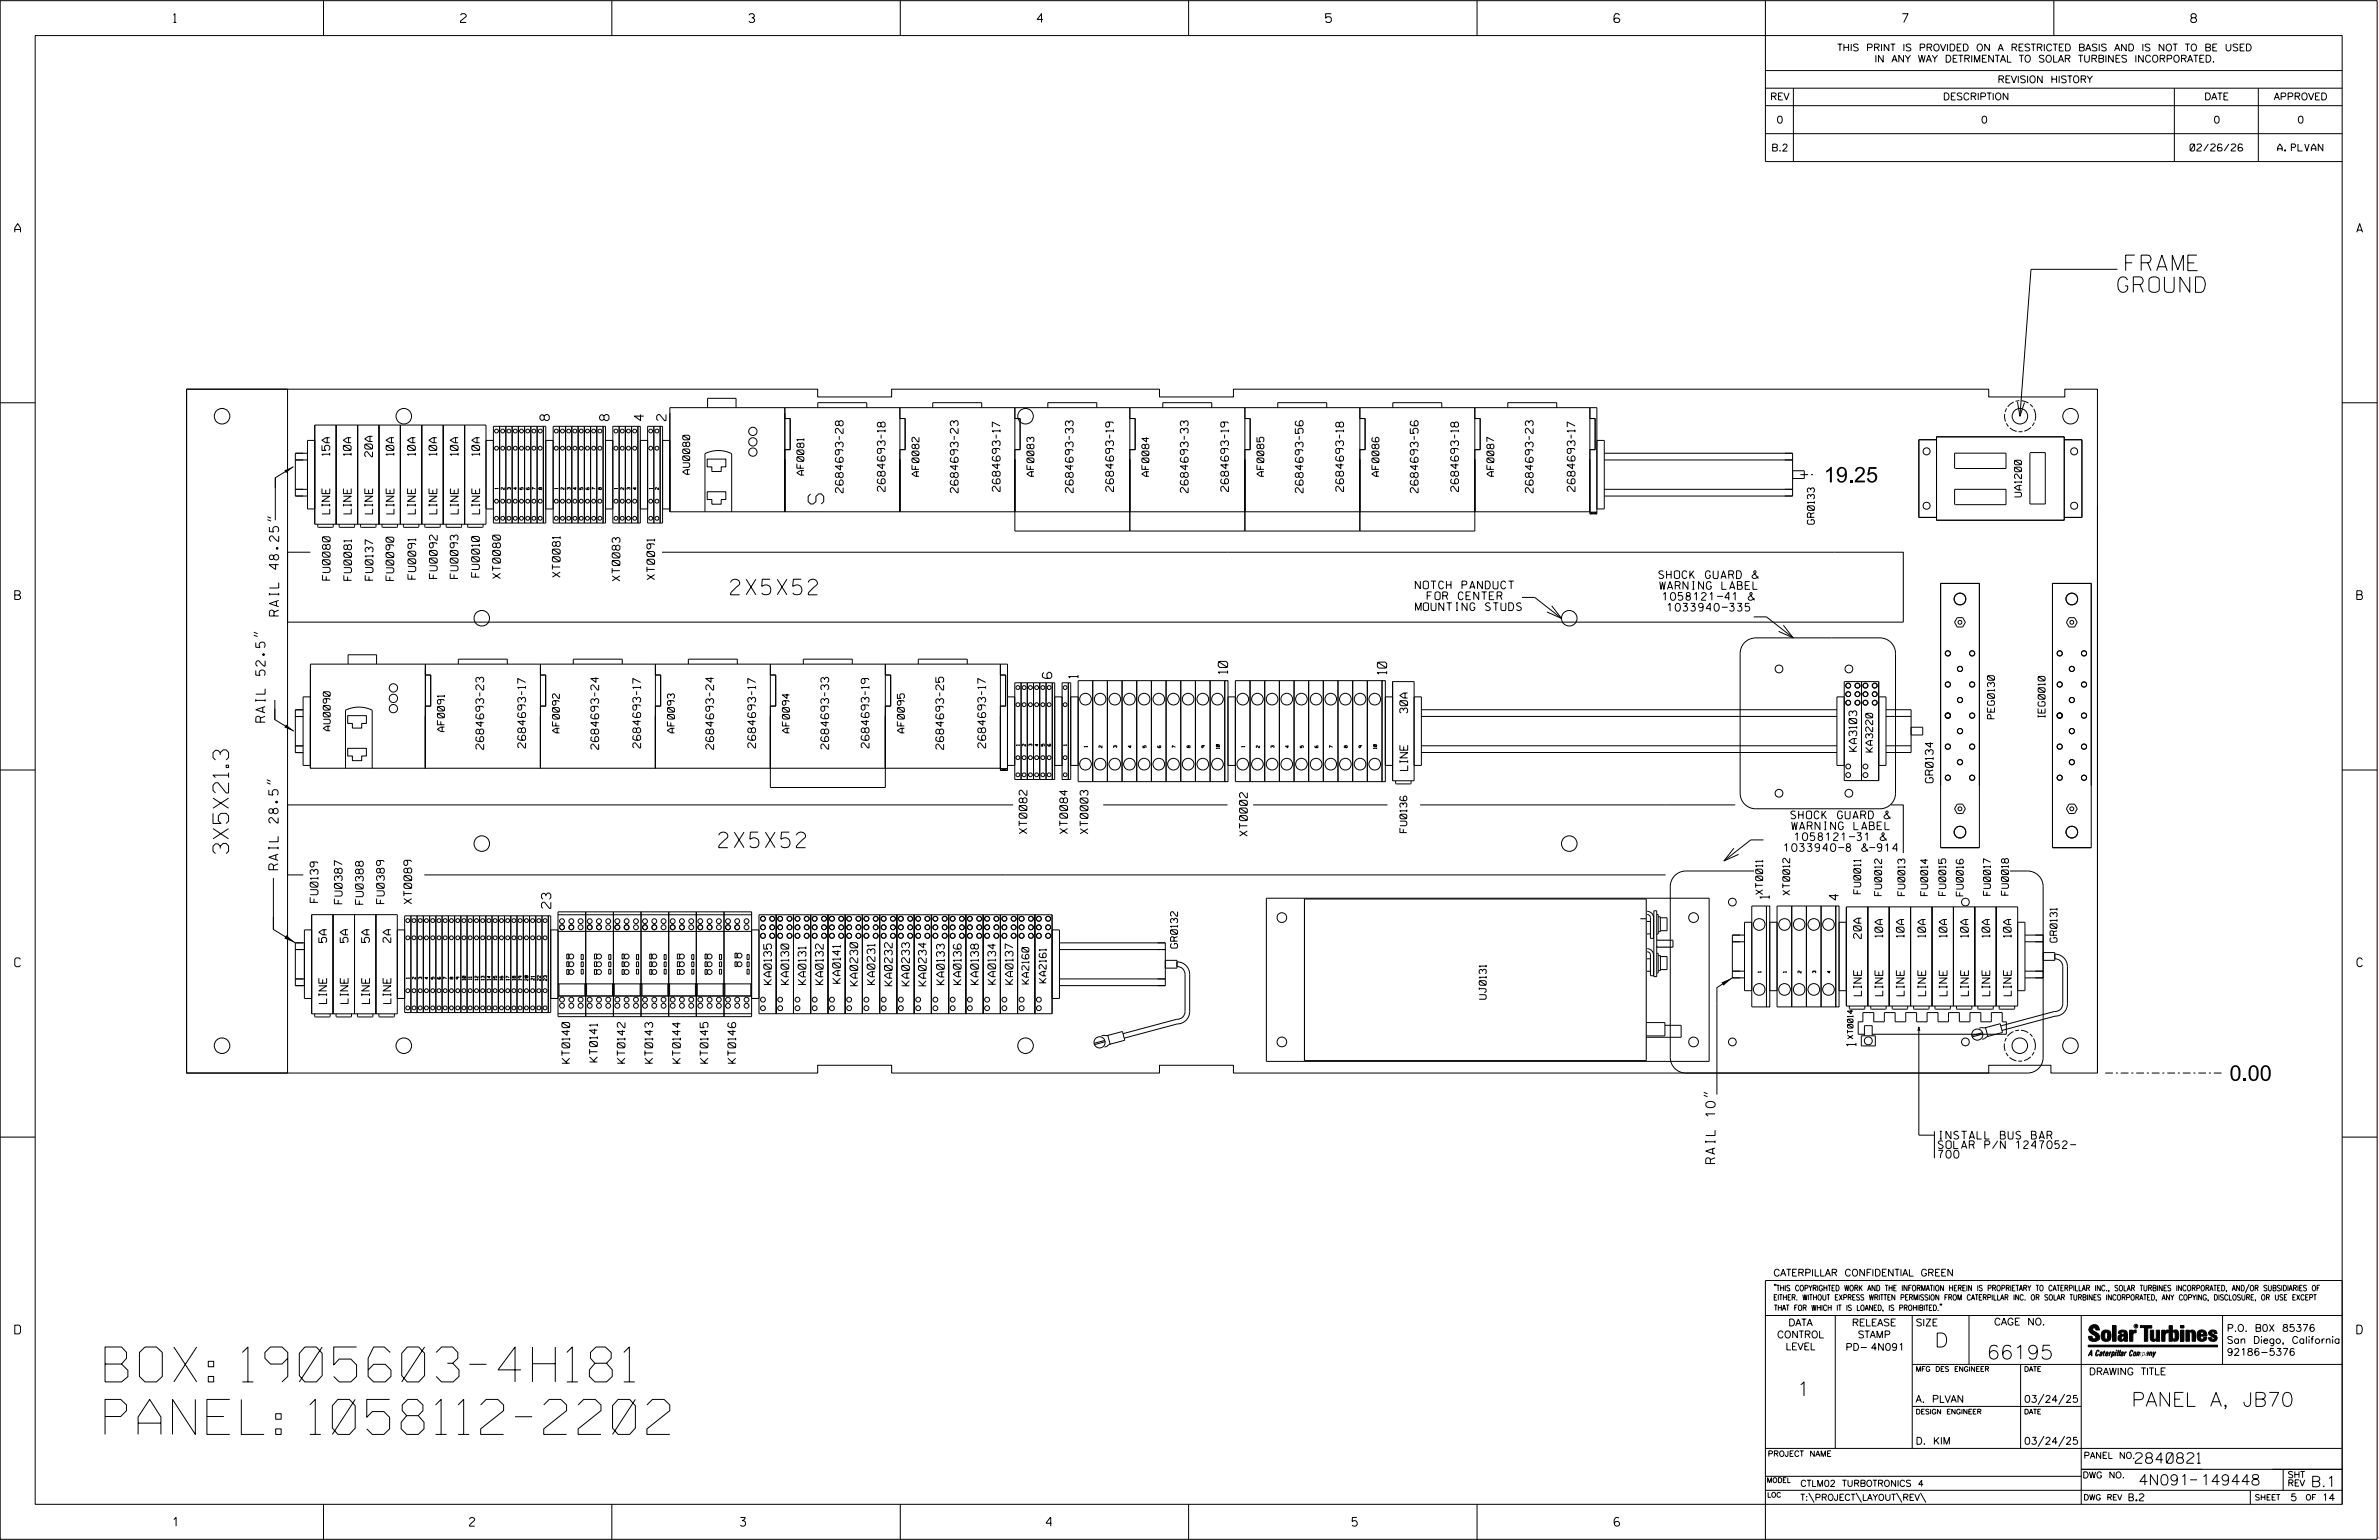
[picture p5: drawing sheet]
<svg xmlns="http://www.w3.org/2000/svg" width="864mm" height="559mm" viewBox="0 0 864 559" stroke-linecap="round" stroke-linejoin="round" font-family="sans-serif">
<defs><g id="words">
<g font-size="12.7">
<text x="38.1" y="501.4">BOX: 1905603-4H181</text>
<text x="38.1" y="520.5">PANEL: 1058112-2202</text>
</g>
<g font-size="5.6">
<text x="771.6" y="98.2">FRAME</text>
<text x="768.8" y="106.1">GROUND</text>
<text x="662.1" y="175.1">19.25</text>
<text x="299" y="182.9" transform="rotate(-90 299 182.9)">S</text>
<text x="265.2" y="215.8">2X5X52</text>
<text x="83" y="309.7" transform="rotate(-90 83 309.7)">3X5X21.3</text>
<text x="260.9" y="307.6">2X5X52</text>
<text x="809.3" y="392.2">0.00</text>
</g>
<g font-size="5.1">
<text x="702.3" y="488.8">D</text>
<text x="721.2" y="493.2">66195</text>
<text x="652.2" y="506.5">1</text>
<text x="773.7" y="510.3">PANEL A, JB70</text>
</g>
<g font-size="3.8">
<text x="775.1" y="531">2840821</text>
<text x="776.3" y="538.9">4N091</text>
<text x="798.8" y="538.9">149448</text>
<text x="838.8" y="539.5">B.1</text>
</g>
<g font-size="3.4">
<text x="199.4" y="152.6" transform="rotate(-90 199.4 152.6)">8</text>
<text x="221.1" y="152.6" transform="rotate(-90 221.1 152.6)">8</text>
<text x="233.7" y="152.6" transform="rotate(-90 233.7 152.6)">4</text>
<text x="241.8" y="152.6" transform="rotate(-90 241.8 152.6)">2</text>
<text x="101.2" y="223.5" transform="rotate(-90 101.2 223.5)">RAIL 48.25&quot;</text>
<text x="445.6" y="244.4" transform="rotate(-90 445.6 244.4)">10</text>
<text x="503.4" y="244.6" transform="rotate(-90 503.4 244.6)">10</text>
<text x="381.8" y="246.2" transform="rotate(-90 381.8 246.2)">6</text>
<text x="391.3" y="246" transform="rotate(-90 391.3 246)">1</text>
<text x="96.2" y="262" transform="rotate(-90 96.2 262)">RAIL 52.5&quot;</text>
<text x="101" y="315.6" transform="rotate(-90 101 315.6)">RAIL 28.5&quot;</text>
<text x="200" y="329.6" transform="rotate(-90 200 329.6)">23</text>
<text x="642.3" y="326" transform="rotate(-90 642.3 326)">1</text>
<text x="667.4" y="326.6" transform="rotate(-90 667.4 326.6)">4</text>
<text x="673.7" y="379.5" transform="rotate(-90 673.7 379.5)">1</text>
<text x="622.6" y="422.2" transform="rotate(-90 622.6 422.2)">RAIL 10&quot;</text>
</g>
<g font-size="3.2">
<text x="63" y="8.2">1</text>
<text x="167.2" y="8.2">2</text>
<text x="271.8" y="8.2">3</text>
<text x="376.5" y="8.2">4</text>
<text x="481.2" y="8.2">5</text>
<text x="690.6" y="8.2">7</text>
<text x="795.3" y="8.2">8</text>
<text x="5.4" y="84.3">A</text>
<text x="855.5" y="84.3">A</text>
<text x="5.4" y="217.5">B</text>
<text x="855.6" y="217.5">B</text>
<text x="5.4" y="350.8">C</text>
<text x="855.6" y="350.8">C</text>
<text x="5.4" y="484">D</text>
<text x="855.6" y="484">D</text>
<text x="62.8" y="553.8">1</text>
<text x="170.4" y="553.8">2</text>
<text x="268.8" y="553.8">3</text>
<text x="379.8" y="553.8">4</text>
<text x="490.8" y="553.8">5</text>
<text x="585.9" y="553.8">6</text>
</g>
<g font-size="2.8">
<text x="119.7" y="165.3" transform="rotate(-90 119.7 165.3)">15A</text>
<text x="127.5" y="165.3" transform="rotate(-90 127.5 165.3)">10A</text>
<text x="135.2" y="165.7" transform="rotate(-90 135.2 165.7)">20A</text>
<text x="143" y="165.3" transform="rotate(-90 143 165.3)">10A</text>
<text x="150.8" y="165.3" transform="rotate(-90 150.8 165.3)">10A</text>
<text x="158.5" y="165.3" transform="rotate(-90 158.5 165.3)">10A</text>
<text x="166.3" y="165.3" transform="rotate(-90 166.3 165.3)">10A</text>
<text x="174.1" y="165.3" transform="rotate(-90 174.1 165.3)">10A</text>
<text x="306.1" y="178.8" transform="rotate(-90 306.1 178.8)">2684693-28</text>
<text x="321.3" y="178.3" transform="rotate(-90 321.3 178.3)">2684693-18</text>
<text x="347.8" y="178.8" transform="rotate(-90 347.8 178.8)">2684693-23</text>
<text x="363" y="178.3" transform="rotate(-90 363 178.3)">2684693-17</text>
<text x="389.6" y="178.7" transform="rotate(-90 389.6 178.7)">2684693-33</text>
<text x="404.2" y="178.3" transform="rotate(-90 404.2 178.3)">2684693-19</text>
<text x="431.3" y="178.7" transform="rotate(-90 431.3 178.7)">2684693-33</text>
<text x="446" y="178.3" transform="rotate(-90 446 178.3)">2684693-19</text>
<text x="473" y="178.8" transform="rotate(-90 473 178.8)">2684693-56</text>
<text x="487.7" y="178.3" transform="rotate(-90 487.7 178.3)">2684693-18</text>
<text x="514.8" y="178.8" transform="rotate(-90 514.8 178.8)">2684693-56</text>
<text x="529.5" y="178.3" transform="rotate(-90 529.5 178.3)">2684693-18</text>
<text x="556.5" y="178.8" transform="rotate(-90 556.5 178.8)">2684693-23</text>
<text x="571.8" y="178.3" transform="rotate(-90 571.8 178.3)">2684693-17</text>
<text x="119.7" y="186.5" transform="rotate(-90 119.7 186.5)">LINE</text>
<text x="127.5" y="186.5" transform="rotate(-90 127.5 186.5)">LINE</text>
<text x="135.2" y="186.5" transform="rotate(-90 135.2 186.5)">LINE</text>
<text x="143" y="186.5" transform="rotate(-90 143 186.5)">LINE</text>
<text x="150.8" y="186.5" transform="rotate(-90 150.8 186.5)">LINE</text>
<text x="158.6" y="186.5" transform="rotate(-90 158.6 186.5)">LINE</text>
<text x="166.3" y="186.5" transform="rotate(-90 166.3 186.5)">LINE</text>
<text x="174.1" y="186.5" transform="rotate(-90 174.1 186.5)">LINE</text>
<text x="158.7" y="209.9" transform="rotate(-90 158.7 209.9)">FU0092</text>
<text x="166.3" y="209.9" transform="rotate(-90 166.3 209.9)">FU0093</text>
<text x="174" y="209.4" transform="rotate(-90 174 209.4)">FU0010</text>
<text x="181.6" y="209.9" transform="rotate(-90 181.6 209.9)">XT0080</text>
<text x="203.3" y="209.4" transform="rotate(-90 203.3 209.4)">XT0081</text>
<text x="602.2" y="209.9">SHOCK GUARD &amp;</text>
<text x="119.9" y="210.5" transform="rotate(-90 119.9 210.5)">FU0080</text>
<text x="127.6" y="210.6" transform="rotate(-90 127.6 210.6)">FU0081</text>
<text x="135.4" y="210.5" transform="rotate(-90 135.4 210.5)">FU0137</text>
<text x="142.9" y="210.6" transform="rotate(-90 142.9 210.6)">FU0090</text>
<text x="150.9" y="210.2" transform="rotate(-90 150.9 210.2)">FU0091</text>
<text x="225" y="210.8" transform="rotate(-90 225 210.8)">XT0083</text>
<text x="237.6" y="210.3" transform="rotate(-90 237.6 210.3)">XT0091</text>
<text x="513.8" y="213.7">NOTCH PANDUCT</text>
<text x="602.5" y="213.9">WARNING LABEL</text>
<text x="512.2" y="221.6">MOUNTING STUDS</text>
<text x="518.1" y="217.6">FOR CENTER</text>
<text x="603.6" y="217.8">1058121-41 &amp;</text>
<text x="605.3" y="221.8">1033940-335</text>
<text x="511" y="258.8" transform="rotate(-90 511 258.8)">30A</text>
<text x="175.6" y="271.9" transform="rotate(-90 175.6 271.9)">2684693-23</text>
<text x="190.8" y="271.4" transform="rotate(-90 190.8 271.4)">2684693-17</text>
<text x="217.3" y="271.9" transform="rotate(-90 217.3 271.9)">2684693-24</text>
<text x="232.5" y="271.4" transform="rotate(-90 232.5 271.4)">2684693-17</text>
<text x="259.1" y="271.9" transform="rotate(-90 259.1 271.9)">2684693-24</text>
<text x="274.3" y="271.4" transform="rotate(-90 274.3 271.4)">2684693-17</text>
<text x="300.8" y="271.8" transform="rotate(-90 300.8 271.8)">2684693-33</text>
<text x="315.5" y="271.4" transform="rotate(-90 315.5 271.4)">2684693-19</text>
<text x="342.5" y="271.9" transform="rotate(-90 342.5 271.9)">2684693-25</text>
<text x="357.8" y="271.4" transform="rotate(-90 357.8 271.4)">2684693-17</text>
<text x="674" y="272.6" transform="rotate(-90 674 272.6)">KA3103</text>
<text x="511" y="279.6" transform="rotate(-90 511 279.6)">LINE</text>
<text x="701.7" y="284" transform="rotate(-90 701.7 284)">GR0134</text>
<text x="650.1" y="297.1">SHOCK GUARD &amp;</text>
<text x="372.8" y="302.5" transform="rotate(-90 372.8 302.5)">XT0082</text>
<text x="387.5" y="302.5" transform="rotate(-90 387.5 302.5)">XT0084</text>
<text x="394.9" y="302.5" transform="rotate(-90 394.9 302.5)">XT0003</text>
<text x="452.8" y="303.4" transform="rotate(-90 452.8 303.4)">XT0002</text>
<text x="650.4" y="301.1">WARNING LABEL</text>
<text x="651.5" y="305">1058121-31 &amp;</text>
<text x="647.6" y="308.9">1033940-8 &amp;-914</text>
<text x="115.4" y="327.5" transform="rotate(-90 115.4 327.5)">FU0139</text>
<text x="124.2" y="327.9" transform="rotate(-90 124.2 327.9)">FU0387</text>
<text x="131.9" y="328.1" transform="rotate(-90 131.9 328.1)">FU0388</text>
<text x="139.5" y="327.9" transform="rotate(-90 139.5 327.9)">FU0389</text>
<text x="149.4" y="327.9" transform="rotate(-90 149.4 327.9)">XT0089</text>
<text x="118.6" y="342" transform="rotate(-90 118.6 342)">5A</text>
<text x="126.3" y="342" transform="rotate(-90 126.3 342)">5A</text>
<text x="134.1" y="342" transform="rotate(-90 134.1 342)">5A</text>
<text x="141.9" y="342" transform="rotate(-90 141.9 342)">2A</text>
<text x="675.7" y="340.6" transform="rotate(-90 675.7 340.6)">20A</text>
<text x="683.4" y="340.1" transform="rotate(-90 683.4 340.1)">10A</text>
<text x="691.2" y="340.1" transform="rotate(-90 691.2 340.1)">10A</text>
<text x="699" y="340.1" transform="rotate(-90 699 340.1)">10A</text>
<text x="706.8" y="340.1" transform="rotate(-90 706.8 340.1)">10A</text>
<text x="714.5" y="340.1" transform="rotate(-90 714.5 340.1)">10A</text>
<text x="722.3" y="340.1" transform="rotate(-90 722.3 340.1)">10A</text>
<text x="730.1" y="340.1" transform="rotate(-90 730.1 340.1)">10A</text>
<text x="280.1" y="357.2" transform="rotate(-90 280.1 357.2)">KA0135</text>
<text x="286.3" y="357.2" transform="rotate(-90 286.3 357.2)">KA0130</text>
<text x="292.6" y="357.2" transform="rotate(-90 292.6 357.2)">KA0131</text>
<text x="298.8" y="357.2" transform="rotate(-90 298.8 357.2)">KA0132</text>
<text x="305.1" y="356.8" transform="rotate(-90 305.1 356.8)">KA0141</text>
<text x="311.4" y="357.7" transform="rotate(-90 311.4 357.7)">KA0230</text>
<text x="317.6" y="357.2" transform="rotate(-90 317.6 357.2)">KA0231</text>
<text x="323.9" y="357.7" transform="rotate(-90 323.9 357.7)">KA0232</text>
<text x="330.1" y="357.7" transform="rotate(-90 330.1 357.7)">KA0233</text>
<text x="336.2" y="357.7" transform="rotate(-90 336.2 357.7)">KA0234</text>
<text x="342.8" y="357.3" transform="rotate(-90 342.8 357.3)">KA0133</text>
<text x="348.9" y="357.2" transform="rotate(-90 348.9 357.2)">KA0136</text>
<text x="355.2" y="357.2" transform="rotate(-90 355.2 357.2)">KA0138</text>
<text x="361.4" y="357.2" transform="rotate(-90 361.4 357.2)">KA0134</text>
<text x="367.7" y="357.2" transform="rotate(-90 367.7 357.2)">KA0137</text>
<text x="118.6" y="364.1" transform="rotate(-90 118.6 364.1)">LINE</text>
<text x="126.3" y="364.1" transform="rotate(-90 126.3 364.1)">LINE</text>
<text x="134.1" y="364.1" transform="rotate(-90 134.1 364.1)">LINE</text>
<text x="141.9" y="364.1" transform="rotate(-90 141.9 364.1)">LINE</text>
<text x="675.7" y="361.3" transform="rotate(-90 675.7 361.3)">LINE</text>
<text x="683.5" y="361.3" transform="rotate(-90 683.5 361.3)">LINE</text>
<text x="691.2" y="361.3" transform="rotate(-90 691.2 361.3)">LINE</text>
<text x="699" y="361.3" transform="rotate(-90 699 361.3)">LINE</text>
<text x="706.8" y="361.3" transform="rotate(-90 706.8 361.3)">LINE</text>
<text x="714.6" y="361.3" transform="rotate(-90 714.6 361.3)">LINE</text>
<text x="722.3" y="361.3" transform="rotate(-90 722.3 361.3)">LINE</text>
<text x="730.1" y="361.3" transform="rotate(-90 730.1 361.3)">LINE</text>
<text x="206.8" y="385.8" transform="rotate(-90 206.8 385.8)">KT0140</text>
<text x="216.8" y="385.3" transform="rotate(-90 216.8 385.3)">KT0141</text>
<text x="226.9" y="385.8" transform="rotate(-90 226.9 385.8)">KT0142</text>
<text x="236.9" y="385.8" transform="rotate(-90 236.9 385.8)">KT0143</text>
<text x="247" y="385.8" transform="rotate(-90 247 385.8)">KT0144</text>
<text x="257" y="385.8" transform="rotate(-90 257 385.8)">KT0145</text>
<text x="267" y="385.8" transform="rotate(-90 267 385.8)">KT0146</text>
<text x="703.6" y="413.3">INSTALL BUS BAR</text>
<text x="703.6" y="416.8">SOLAR P/N 1247052-</text>
<text x="703.6" y="420.2">700</text>
</g>
<g font-size="2.5">
<text x="666.9" y="18.5">THIS PRINT IS PROVIDED ON A RESTRICTED BASIS AND IS NOT TO BE USED</text>
<text x="680.5" y="22.6">IN ANY WAY DETRIMENTAL TO SOLAR TURBINES INCORPORATED.</text>
<text x="725.1" y="30">REVISION HISTORY</text>
<text x="642.6" y="36.3">REV</text>
<text x="705.3" y="36.3">DESCRIPTION</text>
<text x="800.2" y="36.3">DATE</text>
<text x="825.4" y="36.3">APPROVED</text>
<text x="644.9" y="44.7">0</text>
<text x="719.1" y="44.7">0</text>
<text x="803.5" y="44.7">0</text>
<text x="834" y="44.7">0</text>
<text x="643" y="54.8">B.2</text>
<text x="795" y="54.8">02/26/26</text>
<text x="826.8" y="54.8">A. PLVAN</text>
<text x="250.4" y="172.1" transform="rotate(-90 250.4 172.1)">AU0080</text>
<text x="291.8" y="172.4" transform="rotate(-90 291.8 172.4)">AF0081</text>
<text x="333.6" y="172.8" transform="rotate(-90 333.6 172.8)">AF0082</text>
<text x="375.3" y="172.8" transform="rotate(-90 375.3 172.8)">AF0083</text>
<text x="417.1" y="172.8" transform="rotate(-90 417.1 172.8)">AF0084</text>
<text x="458.8" y="172.8" transform="rotate(-90 458.8 172.8)">AF0085</text>
<text x="500.5" y="172.8" transform="rotate(-90 500.5 172.8)">AF0086</text>
<text x="542.3" y="172.8" transform="rotate(-90 542.3 172.8)">AF0087</text>
<text x="733.8" y="180.3" transform="rotate(-90 733.8 180.3)">UA1200</text>
<text x="658.6" y="190.2" transform="rotate(-90 658.6 190.2)">GR0133</text>
<text x="724" y="260.8" transform="rotate(-90 724 260.8)">PEG0130</text>
<text x="742.4" y="260.4" transform="rotate(-90 742.4 260.4)">IEG0010</text>
<text x="119.9" y="265.1" transform="rotate(-90 119.9 265.1)">AU0090</text>
<text x="161.3" y="265.5" transform="rotate(-90 161.3 265.5)">AF0091</text>
<text x="203.1" y="265.9" transform="rotate(-90 203.1 265.9)">AF0092</text>
<text x="244.8" y="265.9" transform="rotate(-90 244.8 265.9)">AF0093</text>
<text x="286.6" y="265.9" transform="rotate(-90 286.6 265.9)">AF0094</text>
<text x="328.3" y="265.9" transform="rotate(-90 328.3 265.9)">AF0095</text>
<text x="679.8" y="272.9" transform="rotate(-90 679.8 272.9)">KA3220</text>
<text x="510.7" y="302.1" transform="rotate(-90 510.7 302.1)">FU0136</text>
<text x="639.9" y="324.6" transform="rotate(-90 639.9 324.6)">XT0011</text>
<text x="649.7" y="324.8" transform="rotate(-90 649.7 324.8)">XT0012</text>
<text x="675.5" y="324.3" transform="rotate(-90 675.5 324.3)">FU0011</text>
<text x="683" y="325" transform="rotate(-90 683 325)">FU0012</text>
<text x="691.5" y="325" transform="rotate(-90 691.5 325)">FU0013</text>
<text x="699.8" y="325" transform="rotate(-90 699.8 325)">FU0014</text>
<text x="706.3" y="324.9" transform="rotate(-90 706.3 324.9)">FU0015</text>
<text x="712.7" y="325.1" transform="rotate(-90 712.7 325.1)">FU0016</text>
<text x="722.6" y="324.9" transform="rotate(-90 722.6 324.9)">FU0017</text>
<text x="729.1" y="324.8" transform="rotate(-90 729.1 324.8)">FU0018</text>
<text x="746.7" y="341.9" transform="rotate(-90 746.7 341.9)">GR0131</text>
<text x="427.5" y="344" transform="rotate(-90 427.5 344)">GR0132</text>
<text x="373.5" y="357.1" transform="rotate(-90 373.5 357.1)">KA2160</text>
<text x="379.8" y="356.6" transform="rotate(-90 379.8 356.6)">KA2161</text>
<text x="539.5" y="362.6" transform="rotate(-90 539.5 362.6)">UJ0131</text>
<text x="643.8" y="463">CATERPILLAR CONFIDENTIAL GREEN</text>
<text x="645.1" y="485.5">CONTROL</text>
<text x="649.2" y="481.1">DATA</text>
<text x="672.3" y="481.1">RELEASE</text>
<text x="674.4" y="485.5">STAMP</text>
<text x="695.4" y="481.1">SIZE</text>
<text x="723.8" y="480.8">CAGE NO.</text>
<text x="808.4" y="483.1">P.O. B0X 85376</text>
<text x="648.2" y="489.8">LEVEL</text>
<text x="669.9" y="490">PD- 4N091</text>
<text x="808.4" y="487.5">San Diego, California</text>
<text x="808.4" y="491.8">92186-5376</text>
<text x="758.3" y="498.9">DRAWING TITLE</text>
<text x="695.4" y="508.9">A. PLVAN</text>
<text x="734.8" y="508.9">03/24/25</text>
<text x="695.4" y="524.1">D. KIM</text>
<text x="734.8" y="524.1">03/24/25</text>
<text x="772.8" y="544.6">B.2</text>
<text x="831.4" y="544.6">5</text>
<text x="842.9" y="544.6">14</text>
</g>
<g font-size="2.3">
<text x="756.4" y="529.2">PANEL NO.</text>
<text x="653.5" y="539.4">CTLM02 TURBOTRONICS 4</text>
<text x="756" y="536.3">DWG NO.</text>
<text x="830.4" y="539.3">REV</text>
<text x="830.4" y="536.2">SHT</text>
<text x="653.5" y="544.5">T:\PROJECT\LAYOUT\REV\</text>
</g>
<g font-size="2">
<text x="672.7" y="376.9" transform="rotate(-90 672.7 376.9)">XT0014</text>
<text x="643.8" y="468.4">&quot;THIS COPYRIGHTED WORK AND THE INFORMATION HEREIN IS PROPRIETARY TO CATERPILLAR INC., SOLAR TURBINES INCORPORATED, AND/OR SUBSIDIARIES OF</text>
<text x="643.8" y="471.8">EITHER. WITHOUT EXPRESS WRITTEN PERMISSION FROM CATERPILLAR INC. OR SOLAR TURBINES INCORPORATED, ANY COPYING, DISCLOSURE, OR USE EXCEPT</text>
<text x="644" y="475.6">THAT FOR WHICH IT IS LOANED, IS PROHIBITED.&quot;</text>
<text x="641.7" y="528.5">PROJECT NAME</text>
<text x="756.3" y="544.3">DWG REV</text>
<text x="818.5" y="544.3">SHEET</text>
<text x="836.9" y="544.3">OF</text>
</g>
<g font-size="1.8">
<text x="695.4" y="497.6">MFG DES ENGINEER</text>
<text x="734.8" y="497.6">DATE</text>
<text x="695.4" y="513.1">DESIGN ENGINEER</text>
<text x="734.8" y="513.1">DATE</text>
<text x="641.3" y="538">MODEL</text>
<text x="641.5" y="543.3">LOC</text>
</g>
<g font-size="1.1">
<text x="180.8" y="177.5" transform="rotate(-90 180.8 177.5)">1</text>
<text x="183.1" y="177.6" transform="rotate(-90 183.1 177.6)">2</text>
<text x="185.3" y="177.6" transform="rotate(-90 185.3 177.6)">3</text>
<text x="187.6" y="177.6" transform="rotate(-90 187.6 177.6)">4</text>
<text x="189.9" y="177.6" transform="rotate(-90 189.9 177.6)">5</text>
<text x="192.1" y="177.6" transform="rotate(-90 192.1 177.6)">6</text>
<text x="196.7" y="177.6" transform="rotate(-90 196.7 177.6)">8</text>
<text x="202.5" y="177.5" transform="rotate(-90 202.5 177.5)">1</text>
<text x="204.7" y="177.6" transform="rotate(-90 204.7 177.6)">2</text>
<text x="207" y="177.6" transform="rotate(-90 207 177.6)">3</text>
<text x="209.3" y="177.6" transform="rotate(-90 209.3 177.6)">4</text>
<text x="211.5" y="177.6" transform="rotate(-90 211.5 177.6)">5</text>
<text x="213.8" y="177.6" transform="rotate(-90 213.8 177.6)">6</text>
<text x="216.1" y="177.6" transform="rotate(-90 216.1 177.6)">7</text>
<text x="218.3" y="177.6" transform="rotate(-90 218.3 177.6)">8</text>
<text x="224.2" y="177.5" transform="rotate(-90 224.2 177.5)">1</text>
<text x="226.4" y="177.6" transform="rotate(-90 226.4 177.6)">2</text>
<text x="228.7" y="177.6" transform="rotate(-90 228.7 177.6)">3</text>
<text x="231" y="177.6" transform="rotate(-90 231 177.6)">4</text>
<text x="236.8" y="177.5" transform="rotate(-90 236.8 177.5)">1</text>
<text x="239.1" y="177.6" transform="rotate(-90 239.1 177.6)">2</text>
<text x="370.1" y="270.5" transform="rotate(-90 370.1 270.5)">1</text>
<text x="372.3" y="270.7" transform="rotate(-90 372.3 270.7)">2</text>
<text x="374.6" y="270.7" transform="rotate(-90 374.6 270.7)">3</text>
<text x="376.9" y="270.7" transform="rotate(-90 376.9 270.7)">4</text>
<text x="379.1" y="270.7" transform="rotate(-90 379.1 270.7)">5</text>
<text x="381.4" y="270.7" transform="rotate(-90 381.4 270.7)">6</text>
<text x="387.2" y="270.5" transform="rotate(-90 387.2 270.5)">1</text>
<text x="394.7" y="271.1" transform="rotate(-90 394.7 271.1)">1</text>
<text x="400.1" y="271.3" transform="rotate(-90 400.1 271.3)">2</text>
<text x="405.4" y="271.3" transform="rotate(-90 405.4 271.3)">3</text>
<text x="410.7" y="271.3" transform="rotate(-90 410.7 271.3)">4</text>
<text x="416" y="271.3" transform="rotate(-90 416 271.3)">5</text>
<text x="421.4" y="271.3" transform="rotate(-90 421.4 271.3)">6</text>
<text x="426.7" y="271.3" transform="rotate(-90 426.7 271.3)">7</text>
<text x="432" y="271.3" transform="rotate(-90 432 271.3)">8</text>
<text x="437.3" y="271.3" transform="rotate(-90 437.3 271.3)">9</text>
<text x="442.7" y="271.7" transform="rotate(-90 442.7 271.7)">10</text>
<text x="451.8" y="271.1" transform="rotate(-90 451.8 271.1)">1</text>
<text x="457.2" y="271.3" transform="rotate(-90 457.2 271.3)">2</text>
<text x="462.5" y="271.3" transform="rotate(-90 462.5 271.3)">3</text>
<text x="467.8" y="271.3" transform="rotate(-90 467.8 271.3)">4</text>
<text x="473.1" y="271.3" transform="rotate(-90 473.1 271.3)">5</text>
<text x="483.8" y="271.3" transform="rotate(-90 483.8 271.3)">7</text>
<text x="489.1" y="271.3" transform="rotate(-90 489.1 271.3)">8</text>
<text x="494.4" y="271.3" transform="rotate(-90 494.4 271.3)">9</text>
<text x="499.7" y="271.7" transform="rotate(-90 499.7 271.7)">10</text>
<text x="639.3" y="352.9" transform="rotate(-90 639.3 352.9)">1</text>
<text x="648.5" y="352.9" transform="rotate(-90 648.5 352.9)">1</text>
<text x="653.8" y="353.1" transform="rotate(-90 653.8 353.1)">2</text>
<text x="659.1" y="353.1" transform="rotate(-90 659.1 353.1)">3</text>
<text x="664.5" y="353.1" transform="rotate(-90 664.5 353.1)">4</text>
<text x="148.6" y="355.1" transform="rotate(-90 148.6 355.1)">1</text>
<text x="150.8" y="355.3" transform="rotate(-90 150.8 355.3)">2</text>
<text x="153.1" y="355.3" transform="rotate(-90 153.1 355.3)">3</text>
<text x="155.4" y="355.3" transform="rotate(-90 155.4 355.3)">4</text>
<text x="157.6" y="355.3" transform="rotate(-90 157.6 355.3)">5</text>
<text x="159.9" y="355.3" transform="rotate(-90 159.9 355.3)">6</text>
<text x="162.2" y="355.3" transform="rotate(-90 162.2 355.3)">7</text>
<text x="164.4" y="355.3" transform="rotate(-90 164.4 355.3)">8</text>
<text x="166.7" y="355.3" transform="rotate(-90 166.7 355.3)">9</text>
<text x="169" y="355.7" transform="rotate(-90 169 355.7)">10</text>
<text x="171.2" y="355.5" transform="rotate(-90 171.2 355.5)">11</text>
<text x="173.5" y="355.7" transform="rotate(-90 173.5 355.7)">12</text>
<text x="175.8" y="355.7" transform="rotate(-90 175.8 355.7)">13</text>
<text x="178" y="355.7" transform="rotate(-90 178 355.7)">14</text>
<text x="180.3" y="355.7" transform="rotate(-90 180.3 355.7)">15</text>
<text x="182.6" y="355.7" transform="rotate(-90 182.6 355.7)">16</text>
<text x="184.9" y="355.7" transform="rotate(-90 184.9 355.7)">17</text>
<text x="187.1" y="355.7" transform="rotate(-90 187.1 355.7)">18</text>
<text x="189.4" y="355.7" transform="rotate(-90 189.4 355.7)">19</text>
<text x="191.7" y="355.9" transform="rotate(-90 191.7 355.9)">20</text>
<text x="193.9" y="355.7" transform="rotate(-90 193.9 355.7)">21</text>
<text x="196.2" y="355.9" transform="rotate(-90 196.2 355.9)">22</text>
<text x="198.5" y="355.9" transform="rotate(-90 198.5 355.9)">23</text>
</g>
<text font-size=".9" x="775.1" y="481.7">R</text>
</g></defs>
<g fill="none" stroke="#000" stroke-width=".36">
<path d="M.1 .2h862.8v558.4h-862.8zM12.8 12.9h837.4v533h-837.4zM117.4 .2v12.7M222.1 .2v12.7M326.8 .2v12.7M431.5 .2v12.7M536.2 .2v12.7M587.9 5.5l-.5-.5h-1l-.5 1v1.7l.5 .4h1l.6-.4v-.6l-.6-.5h-1l-.5 .5M640.9 .2v58.4h209.3M745.6 .2v12.7M640.9 25.6h209.3M640.9 32h209.3"/>
<path d="M640.9 38.3h209.3M651 32v26.6M789.3 32v26.6M819.8 32v26.6M640.9 48.5h209.3M768.6 97.7h-31.3l-4.1 53.3M.1 146.2h12.7M67.7 141.2h36.7v248.2h-36.7zM67.7 141.2h229.1v2.8h26.9v-2.8h97.2v2.8h26.8v-2.8h274.2v2.8h27.6v-2.8h11.9v248.2h-16.9v-2.9h-22.6v2.9h-274.2v-2.9h-26.8v2.9h-97.2v-2.9h-26.9v2.9h-229.1zM114.3 159.8h-2.7v24.9h2.7M114.3 154.2h62.1v36h-62.1zM122 154.2v36"/>
<path d="M129.8 154.2v36M137.6 154.2v36M145.3 154.2v36M153.1 154.2v36M160.9 154.2v36M168.7 154.2v36M176.4 159.8h2.7M179.1 154.7h19v35.1h-19zM181.4 154.7v35.1M183.6 154.7v35.1M185.9 154.7v35.1M188.2 154.7v35.1"/>
<path d="M190.4 154.7v35.1M192.7 154.7v35.1M195 154.7v35.1M197.2 154.7v35.1M198.1 159.8h2.7M200.8 154.7h19v35.1h-19zM203.1 154.7v35.1M205.3 154.7v35.1M207.6 154.7v35.1M209.9 154.7v35.1M212.1 154.7v35.1M214.4 154.7v35.1"/>
<path d="M216.6 154.7v35.1M218.9 154.7v35.1M219.8 159.8h2.7M222.5 154.7h9.9v35.1h-9.9zM224.8 154.7v35.1M227 154.7v35.1M229.3 154.7v35.1M231.6 154.7v35.1M232.4 159.8h2.7M235.1 154.7h5.4v35.1h-5.4zM237.3 154.7v35.1M239.6 154.7v35.1"/>
<path d="M240.5 159.8h2.7M256.9 147.9v-3.4h10.3v3.4M284.9 151.9h1.9v11.3h-1.9M284.9 147.9v37.8M296.9 147.9v-1.8h17.7v1.8M326.7 151.9h1.9v11.3h-1.9M326.7 147.9v37.8M338.6 147.9v-1.8h17.8v1.8M368.4 147.9v44.8h167v-44.8M368.4 151.9h1.9v11.3h-1.9M380.4 147.9v-1.8h17.7v1.8M410.1 151.9h2v11.3h-2"/>
<path d="M410.1 147.9v44.8M422.1 147.9v-1.8h17.8v1.8M451.9 151.9h1.9v11.3h-1.9M451.9 147.9v44.8M463.8 147.9v-1.8h17.8v1.8M493.6 151.9h1.9v11.3h-1.9M493.6 147.9v44.8M505.6 147.9v-1.8h17.8v1.8M535.4 151.9h1.9v11.3h-1.9M547.3 147.9v-1.8h17.8v1.8M577.1 147.9v38.6M577.1 151.9h1.9v11.3h-1.9"/>
<path d="M579.7 159.8h2.7v24.9h-2.7M703 159.6h-6.4v28.1h6.4M703 158.5h46.3v30.3h-46.3zM732.4 145.9l.8 5.1 1.7-4.9M749.3 159.6h6.5v28.1h-6.5M850.2 146.2h12.7M99.9 173.4v15.4M106.5 169.3l-6.6 4.1v3.7M107.2 166.9h4.4M107.2 177.6h4.4M111.6 164.5h-4.4v15.5h4.4M194.4 177.5l-1.1-.6v.8"/>
<path d="M256.7 166.6h6.8v2.8h-1.7v1.7h-3.4v-1.7h-1.7zM256.7 178.4h6.8v2.9h-1.7v1.7h-3.4v-1.7h-1.7zM582.4 164.5h68.3v15.5h-68.3M582.4 166.9h68.3M582.4 177.6h68.3M650.7 170.8h4.3v2.8h-4.3M709.5 170v-5.6h18.7v5.6h-18.4M736.9 164.2h5.6v18.7h-5.6v-18.5M97.1 188.6l1.3 .5M97.1 187.5l1.3 .5M115.4 190.2l.2 1.1h5.1l.3-.2v-.9M123.1 190.2l.2 1.1h5.2l.2-1.1"/>
<path d="M130.9 190.2v.9l.2 .2h5.2l.2-1.1M138.7 190.2l.2 1.1h5.1l.3-.2v-.9M146.4 190.2l.2 1.1h5.2l.2-.2v-.9M154.2 190.2v.9l.2 .2h5.2l.2-1.1M162 190.2v.9l.2 .2h5.2l.2-1.1M169.8 190.2l.2 1.1h5.1l.3-.2v-.9M176.4 184.7h2.7M198.1 184.7h2.7M219.8 184.7h2.7M232.4 184.7h2.7M240.5 184.7h2.7M255.9 185.7v-21.1a11 11 0 0 1 9.7 0v21.1"/>
<path d="M577.1 186.5h2.6M577.1 185.7h-333.9v-37.8h336.5v38.6M577.1 186.5l2.6-.7h-2.6l2.6 .7M709.8 183.1h18.4v-5.5h-18.7v5.5M761.4 183.5v205.9M112.6 200.4h-8.2v25.3h586.5v-25.3h-450.6M552.5 216.8h4.6l9.7 7.6M563.3 219.8l3.5 4.6-5.2-2.4M704.5 211.7h14v95.9h-14zM745.1 211.7h14v95.9h-14zM92.1 230.5l1.4 .5M92.1 229.4l1.4 .5"/>
<path d="M633.5 233l1.4-1 2.1-.5h45.4a5.7 5.7 0 0 1 5.7 5.6v50.7a5.7 5.7 0 0 1-5.7 5.7h-45.1a5.7 5.7 0 0 1-5.6-5.7v-50.7a5.8 5.8 0 0 1 1.8-4.1zM636.6 223.8h4.6l9.7 7.7M647.4 226.9l3.5 4.6-5.2-2.4M710.5 224.1h2l1 1.7-1 1.7h-2l-1-1.7zM751.1 224.1h2l1 1.7-1 1.7h-2l-1-1.7zM99.8 254v7.1M99.8 257.2v3.9l6.9 4.2M107.2 260h2.8M110 257.6h-2.8v15.5h2.8M112.7 252.9h-2.7v24.8h2.7M126.2 259.7h6.8v2.8h-1.7v1.7h-3.4v-1.7h-1.7zM126.4 241v-3.4h10.3v3.4"/>
<path d="M154.4 244.9h2v11.3h-2M154.4 241v37.8M166.4 241v-1.8h17.8l-.1 1.8M196.2 244.9h1.9v11.3h-1.9M196.2 241v37.8M208.1 241v-1.8h17.8v1.8M237.9 244.9h1.9v11.3h-1.9M237.9 241v37.8M249.9 241v-1.8h17.8v1.8M279.6 244.9h2v11.3h-2M279.6 241v44.8h41.8v-44.8M291.6 241v-1.8h17.8v1.8"/>
<path d="M321.4 244.9h1.9v11.3h-1.9M333.3 241v-1.8h17.8v1.8M363.1 241v38.6M363.1 244.9h2v11.3h-2M365.7 252.9h2.7M368.4 247.8h14.5v35.1h-14.5zM370.7 247.8v35.1M372.9 247.8v35.1M375.2 247.8v35.1M377.4 247.8v35.1M379.7 247.8v35.1M382 247.8v35.1"/>
<path d="M382.9 252.9h2.7v24.8h-2.7zM385.6 247.8h3.1v35.1h-3.1zM387.8 247.8v35.1M388.7 252.9h2.7M391.4 247h53.2v36.6h-53.2zM396.7 247v36.6M402 247v36.6M407.3 247v36.6M412.6 247v36.6M418 247v36.6M423.3 247v36.6M428.6 247v36.6"/>
<path d="M434 247v36.6M439.3 247v36.6M444.6 247h1.2v36.6h-1.2zM448.5 247h53.2v36.6h-53.2zM448.5 252.9h-2.7v24.8h2.7M453.8 247v36.6M459.1 247v36.6M464.4 247v36.6M469.8 247v36.6M475.1 247v36.6M480.4 247v36.6M485.7 247v36.6"/>
<path d="M491 247v36.6M496.4 247v36.6M501.7 247h1.2v36.6h-1.2zM505.5 252.9h-2.6v24.8h2.6M505.5 247.3h7.8v36h-7.8zM513.3 252.9h2.7v24.8h-2.7M516 257.5h150.8M516 260h150.8M669.5 252.9h-2.7v24.8h2.7M669.5 247.3h12.5v35.9h-12.5zM675.7 247.3v35.9M682 252.9h2.6v24.8h-2.6"/>
<path d="M684.6 257.5h9.1v15.5h-9.1M684.6 260h9.1M.1 279.4h12.7M107.2 270.7h2.8M125.4 278.8v-21.1a11 11 0 0 1 9.7 0v21.1M126.2 271.5h6.8v2.8h-1.7v1.7h-3.4v-1.7h-1.7zM363.1 279.6h2.6M363.1 278.8h-250.4v-37.8h253v38.6M365.7 277.7h2.7M365.7 279.6l-2.6-.7h2.6l-2.6 .7M388.7 277.7h2.7M477.5 270.6l-.2 .5 .4 .2h.6l.1-.5h-.5l.2 .5"/>
<path d="M516 270.6h150.8M516 273h150.8M684.6 270.6h9.1M693.7 263.9h4.3v2.8h-4.3M850.2 279.4h12.7M96.9 284l1.3 .6M96.9 282.9l1.3 .6M367.8 292.1h-263.4v25.4h5.7M400.5 292.1h45.1M454.9 292.1h48.8M506.6 283.3l.2 1.1h5.2l.2-1.1M515.5 292.1h114.4"/>
<path d="M686.4 292.1h4.5v17.4M710.5 291.8h2l1 1.7-1 1.7h-2l-1-1.7zM751.1 291.8h2l1 1.7-1 1.7h-2l-1-1.7zM99.2 318.6v18.7M154 317.5h450.6M629.4 307.8l-3.6 4.6 5.3-2.4M636.7 316.1h-24.7a5.7 5.7 0 0 0-5.7 5.6v62a5.7 5.7 0 0 0 5.7 5.7h124a5.7 5.7 0 0 0 5.7-5.7v-62a5.7 5.7 0 0 0-5.7-5.6h-6.3M640.2 304.8h-4.7l-9.7 7.6M99.2 332.7v4.6l8 4.8M113.1 337.4h-2.6v24.9h2.6M113.1 331.9h31.1v36h-31.1zM120.9 331.9v36"/>
<path d="M128.7 331.9v36M136.5 331.9v36M144.2 337.4h2.7M146.9 332.3h53v35.1h-53zM149.2 332.3v35.1M151.4 332.3v35.1M153.7 332.3v35.1M156 332.3v35.1M158.2 332.3v35.1M160.5 332.3v35.1M162.8 332.3v35.1M165 332.3v35.1"/>
<path d="M167.3 332.3v35.1M169.5 332.3v35.1M171.8 332.3v35.1M174.1 332.3v35.1M176.4 332.3v35.1M178.6 332.3v35.1M180.9 332.3v35.1M183.2 332.3v35.1M185.4 332.3v35.1M187.7 332.3v35.1M190 332.3v35.1M192.2 332.3v35.1"/>
<path d="M194.5 332.3v35.1M196.7 332.3v35.1M199 332.3v35.1M199.9 337.4h2.7M202.6 331.9h70.2M202.6 330.9h70.2v38h-70.2zM202.6 338h70.2M212.6 330.9v38M222.7 330.9v38M232.7 330.9v38M242.7 330.9v38M252.8 330.9v38"/>
<path d="M262.8 330.9v38M272.8 337.4h2.7M275.5 331.9h106.4v35.9h-106.4zM281.8 331.9v35.9M288 331.9v35.9M294.3 331.9v35.9M300.6 331.9v35.9M306.8 331.9v35.9M313.1 331.9v35.9M319.3 331.9v35.9M325.6 331.9v35.9M331.9 331.9v35.9"/>
<path d="M338.1 331.9v35.9M344.4 331.9v35.9M350.6 331.9v35.9M356.9 331.9v35.9M363.1 331.9v35.9M369.4 331.9v35.9M375.7 331.9v35.9M381.9 337.4h2.7v24.9h-2.7M459.7 325.9h160.7v59.2h-160.7zM473.5 326.2h124.1v58.6h-124.1zM595.5 333.4h2.1M597.9 330.7a2.29 2.29 0 0 1 2.4 2.3v7.5h-1.2v-7.5l-.4-1-.8-.2"/>
<path d="M597.9 338.9h1.2M597.9 334.4h1.2M600.4 330.5h1v23.9h-1zM601.4 331.8h.5v7.1h-.5M601.9 332.7h.8v5.4h-.8M602.7 333h2.5v4.7h-2.5M633.3 339.3h-4.4v15.5M635.9 334.6h-2.6v24.9h2.6M635.9 328.8h5.3v36.6h-5.3zM641.2 328.8h1.2v36.6h-1.2zM645.1 334.6h-2.7v24.9h2.7M645.1 328.8h21.3v36.6h-21.3z"/>
<path d="M650.4 328.8v36.6M655.7 328.8v36.6M661.1 328.8v36.6M666.4 328.8h1.2v36.6h-1.2zM670.2 334.6h-2.6v24.9h2.6M670.2 329.1h62.2v36h-62.2zM678 329.1v36M685.8 329.1v36M693.6 329.1v36M701.4 329.1v36M709.1 329.1v36M716.9 329.1v36"/>
<path d="M724.6 329.1v36M732.4 334.6h2.7v24.9h-2.7M735.1 339.3h6.6M107.2 342.1v15.5h3.3M107.2 342.1h3.3M107.2 344.6h3.3M107.2 355.2h3.3M202.6 357h70.2M202.6 356.9h.3v4.5M205.7 346.2h.8v1.7h-.8zM205.7 349h.8v1.7h-.8zM205.7 351.8h.8v1.8h-.8z"/>
<path d="M211 346.4h.7v1.7h-.7zM211 349h.7v1.8h-.7zM211 351.7h.7v1.7h-.7zM215.8 346.2h.7v1.7h-.7zM215.8 349h.7v1.7h-.7zM215.8 351.8h.7v1.8h-.7zM221 346.4h.8v1.7h-.8zM221 349h.8v1.8h-.8zM221 351.7h.8v1.7h-.8zM225.8 346.2h.8v1.7h-.8zM225.8 349h.8v1.7h-.8zM225.8 351.8h.8v1.8h-.8z"/>
<path d="M231 346.4h.8v1.7h-.8zM231 349h.8v1.8h-.8zM231 351.7h.8v1.7h-.8zM235.9 346.2h.7v1.7h-.7zM235.9 349h.7v1.7h-.7zM235.9 351.8h.7v1.8h-.7zM241.1 346.4h.7v1.7h-.7zM241.1 349h.7v1.8h-.7zM241.1 351.7h.7v1.7h-.7zM245.9 346.2h.8v1.7h-.8zM245.9 349h.8v1.7h-.8zM245.9 351.8h.8v1.8h-.8z"/>
<path d="M251.1 346.4h.8v1.7h-.8zM251.1 349h.8v1.8h-.8zM251.1 351.7h.8v1.7h-.8zM255.9 346.2h.8v1.7h-.8zM255.9 349h.8v1.7h-.8zM255.9 351.8h.8v1.8h-.8zM261.2 346.4h.7v1.7h-.7zM261.2 349h.7v1.8h-.7zM261.2 351.7h.7v1.7h-.7zM266.8 345.9h.8v1.7h-.8zM266.8 349h.8v1.7h-.8zM271.2 346.4h.8v1.7h-.8z"/>
<path d="M271.2 349h.8v1.8h-.8zM271.2 351.7h.8v1.7h-.8zM272.8 356.9h-.2v4.5M327.8 343.9l-.5-.4v-.9l.5-.4h.4l.4 .4 .6-.5h.5l.4 .4v1l-.4 .4M328.6 342.6v.4M335.3 342.1v1.8l-1.9-1.4 2.8 .1M384.6 342.1h38.4v15.5h-38.4M384.6 344.6h38.4M384.6 355.2h38.4M423 348.5h4.2v2.8h-4.2M427.2 350.7a2.78 2.78 0 0 1 3 2.9v13.4a2.84 2.84 0 0 1-3.1 2.9l-19.4 5.2M427.2 349a4.5 4.5 0 0 1 4.7 4.6v13.4a4.5 4.5 0 0 1-4.5 4.5l-19.3 5.2"/>
<path d="M597.9 344.2a2.29 2.29 0 0 1 2.4 2.3v7.5h-1.2v-7.5l-.4-.9-.8-.2M597.9 352.4h1.2M597.9 347.9h1.2M601.4 341.1l.9 .2 .3-.3 .3 .3 .3-.3 .3 .3 .2-.3 .3 .3 .3-.3 .3 .3 .3-.3 .3 .3 .2-.3 .3 .3 .3-.3 .3 .3 .3-.3 .2 .3 .3-.3 .2 2.7-.2-.2-.3 .3-.2-.3-.3 .3-.3-.3-.3 .3-.3-.3-.2 .3-.3-.3-.3 .3-.3-.3-.3 .3-.3-.3-.2 .3-.3-.3-.3 .3-.3-.3-.3 .3-.2-.3-.3 .3-.4-.6M601.5 345.9h.4v7.1h-.4M601.9 346.7h.9v5.5h-.9M602.8 347.1h2.4v4.7h-2.4M628.9 354.8l-5.6 3.6v38.8M628.9 341.7h4.4M628.9 352.4h4.4M628.9 354.8h4.4M735.1 341.7h6.6"/>
<path d="M735.1 352.4h6.6M735.1 354.8h6.6M741.7 345.7h4.2v2.8h-4.2M745.9 347.9a2.77 2.77 0 0 1 2.9 2.8v13.5a2.79 2.79 0 0 1-3 2.8l-19.5 5.3M745.9 346.2a4.5 4.5 0 0 1 4.6 4.5v13.5a4.5 4.5 0 0 1-4.5 4.5l-19.3 5.2M114.2 367.9l.2 1.1h5.2l.2-.2v-.9M122 367.9l.2 1.1h5.2l.2-1.1M129.8 367.9v.9l.2 .2h5.1l.3-1.1M137.5 367.9l.3 1.1h5.1l.3-.2v-.9M144.2 362.3h2.7M199.9 362.3h2.7M202.6 367.8h70.2"/>
<path d="M202.6 361.4h70.2M212.3 361.4v-4.5h.6v4.5M222.4 361.4v-4.5h.6v4.5M232.4 361.4v-4.5h.6v4.5M242.4 361.4v-4.5h.7v4.5M252.4 361.4v-4.5h.7v4.5M262.5 361.4v-4.5h.6v4.5M272.8 362.3h2.7M401 377.5l-3.8 1.1M401.2 378l-3.9 1.1M402.1 375.7l5.4-1.4 .8 3.2-5.3 1.4zM402.3 375.6l-2.5 .3"/>
<path d="M403.2 378.8l-2.3 1.1M597.6 371.1h6.8v4.8h-6.8M604.4 372h5.9v4.4h-12.7M671.3 365.1v.9M675.7 375.8h5.1v3.7h-5.1zM676.8 375.3h-2.3v-4.5h1.7v-3.4h4v3.4h3.8v-3.4h4v3.4h3.8v-3.4h3.9v3.4h3.9v-3.4h3.9v3.4h3.8v-3.4h4v3.4h3.8v-3.4h4v3.4h3.8v-3.4h3.9v3.4h1.5v4.5h-48.7M676.9 365.1l-.2 1.1h-5.1M679.1 365.1v.9l.2 .2h5.2l.2-1.1M679.6 375.8v-3.6h-2.8v3.6M686.9 365.1l.2 1.1h5.2l.2-.2v-.9M694.7 365.1l.2 1.1h5.2l.2-1.1M696.2 374.1l.4-1.4 .3 1.4"/>
<path d="M696.6 372.7v39.2h5.6M702.4 365.1v.9l.3 .2h5.1l.2-1.1M710.2 365.1l.2 1.1h5.2l.2-1.1M718 365.1l.2 1.1h5.1l.3-.2v-.9M719.7 374.7l-3.9 1M719.8 375.2l-3.9 1M720.8 372.9l5.3-1.4 .8 3.1-5.3 1.5zM721 372.9l-2.5 .2M721.8 376l-2.2 1.1M725.7 365.1v.9l.3 .2h5.1l.2-1.1M618.5 397.4l1.3 .6M618.5 396.3l1.3 .6"/>
<path d="M.1 412.6h12.7M702.2 410.5v9.7M850.2 412.6h12.7M640.9 477.3h209.3M644.2 466.1l-.1 .4M644.7 466.1l-.2 .4M666.2 477.3v48.3M694.2 477.3v48.3M704.4 473.3l-.1 .4M704.8 473.3l-.1 .4M714.8 477.3v17.8M755.5 477.3v68.6"/>
<path d="M806.8 477.3v17.8M816.5 466l-1.4 3.1M850.2 464.6h-209.3v94M850.2 464.8v81.1M694.2 495.1h156M733.5 495.1v30.5M758.6 481.4a2.02 2.02 0 0 1 3.1-.1l.5 1.3h-1.3l-.2-.6-.4-.2-.6 .1-.1 .4 .4 .7a2.46 2.46 0 0 1 2.2 2.9 2.83 2.83 0 0 1-3.8 .3l-.3-1.3h1.3l.2 .7 .6 .3 .5-.2 .2-.5-.4-.6-1.9-1.2-.4-.9zM759.2 491.3h-.7l.7-1.2v1.9h.2l-.1-2.1-1.3 2.1 .5-.5h.7M761.3 490l.3-.2 .4 .3-.1 .3-.3-.4-.4 .3-.3 1.6h.4l.4-.5-.3 .6-.4 .1-.3-.4zM762.6 490.6l.5-.1-.1 1.4h-.9a.74 .74 0 0 1 .9-.8l-.3 .7-.5 .1 .2-.5 .6-.2v-.5l-.7 .2zM763 483.2a2.17 2.17 0 0 1 3.1 0l.3 1.4-.3 1.5a2.17 2.17 0 0 1-3.1 0l-.3-1.5zM763.6 490.5l.4-.4 .2 .6h-.3l-.3 .9 .2 .4-.3-.1z"/>
<path d="M764.1 483.7l.5-.4 .4 .3v2.2l-.4 .2-.5-.2zM764.6 491.1l.6 .2v-.7l-.4-.1-.4 .6-.1 .8h.6M764.6 491.1l-.1 .8h.4M764.6 482.6v.8M764.8 490.7l.4 .1v.3h-.6zM765 491.5l-.1 .4zM766 490.5l-.5 1.5zM766 490.8l.4-.3-.4 .4M766.9 481h1.3v5.7h-1.3zM767 490.8l.5 .1-.3 .8-.4 .2zM767.3 490.5h-.5l-.5 2M767.3 490.5a.8 .8 0 0 1 .2 1 .8 .8 0 0 1-.9 .4l-.1 .6"/>
<path d="M767.3 490.5l-.1 .2M768.1 490.5l-.4 1.5zM768.2 489.9h.3l-.1 .2h-.2zM769 489.9l-.5 2.1zM769.7 489.9l-.6 2.1zM770.1 491.4l.5-.3-.5 .8zM770.4 491.9h.1M770.6 491.1l.1-.4-.7 .2 .1-.3 .6-.1 .2 .3-.5 1.1M770.6 491.1a.74 .74 0 0 0-.8 .8h.6M771 484.8h-.7l-.3 .6 .4 .7 .5-.3 .1-2.4h-.8l-.1 .4h-1.2a1.71 1.71 0 0 1 1.8-1.3 1.71 1.71 0 0 1 1.6 1.4v2.8h-1.1l-.1-.6M771 484.2l-1.5 .1a1.41 1.41 0 0 0 0 2.4l.5 .1 1.1-.7M771.2 486.1h-.1"/>
<path d="M771.4 490.5l.1 .3 .4-.3-.9 1.5zM771.5 490.8h.1M773 482.7h1.2v.5l.5-.5 .7-.1v1h-.6l-.5 .4-.1 2.7h-1.2zM773.3 490.3l.6-.4 .4 .2-.1 .4-.3-.4a1.28 1.28 0 0 0-.5 1.8l.6-.4-.1 .4-.8 .1zM774.7 490.8l.5-.3a.88 .88 0 0 1 .2 .9 .88 .88 0 0 1-.7 .7l-.2-.2zM774.8 490.9h.5l-.3 1h-.3l-.2-.2zM775.2 490.5l-.1 .2M776.8 481h4.3v.9h-1.5v4.8h-1.3M776.8 490.6l-.8 .2v-.3l-.4 1.5 .8-1.3v1.3l.3-1.2M779.3 491.1h.4M779.6 490.5h.3l-.3 1.4M779.6 490.7h.2l-.1 .4"/>
<path d="M779.7 491.1l-.1 .4M779.7 491.1l-.4 .2M780.1 492l.4-1.5 .1 .3 .3-.3 .3 .2-.3 1.3v-1.3l-.7 1.3M780.6 482.7h1.2v2.7l.1 .4 .4 .3 .4-.7v-2.7h1.2l.1 4h-1.3v-.5l-1.1 .6-.7-.3-.3-.7zM781.6 492.5l1-2-.8 1.3-.2-1.3-.2 2M784.7 482.7h1.2v.5l.5-.5 .7-.1v1h-.5l-.6 .4-.1 2.7h-1.2zM787.4 481h1.2v2a1.4 1.4 0 0 1 2.2 .2l.1 1.4-.4 1.9-1.5 .1-.4-.5v-1l.5 .9 .5-.3v-2.1l-.5-.4-.5 .7v2.8h-1.2zM791.5 482.7h1.3v4h-1.3zM791.5 481h1.3v.9h-1.3zM793.5 482.7h1.3v.4l.7-.5 1.1 .2 .4 .6v3.3h-1.2l-.3-3.4-.7 .2v3.2h-1.3zM794.8 483.1h.1M797.7 483.2a1.92 1.92 0 0 1 2.4-.5 1.92 1.92 0 0 1 1 2.1h-2.3v.8l.6 .5 .5-.3v-.5h1.2a1.83 1.83 0 0 1-2.1 1.4 1.83 1.83 0 0 1-1.5-2.1z"/>
<path d="M798.8 484.2v.6M799.1 483.4h.6l.2 .8h-1.1zM804.6 482.9a1.84 1.84 0 0 0-2.9 .8 3.3 3.3 0 0 0 2.2 1.9l-.5 .5-.4-.3-.1-.4h-1.2l.1 .6a1.92 1.92 0 0 0 2.9 .4M804.9 483.8h-1.2l-.2-.6-.5 .1-.1 .3 .1 .3 1.8 .9M805.1 488.1h-47.1v.6h47.1M694.2 510.3h61.3M742 505.8l-2.2 3.9M749.5 505.8l-2.2 3.9M640.9 525.6h209.2M640.9 535.7h114.6M742 521.1l-2.2 3.8M749.5 521.1l-2.2 3.8"/>
<path d="M755.5 533.2h94.7M795 537h2.6M828.8 533.2v7.6M117.4 545.9v12.7M222.1 545.9v12.7M326.8 545.9v12.7M431.5 545.9v12.7M536.2 545.9v12.7M640.9 540.8h209.3M656.6 541.7l2 3.5M673.8 541.7l1.9 3.5M688.4 541.7l2 3.5"/>
<path d="M697.2 541.7l1.9 3.5M816.9 541v4.9M863.5 558h.1"/>
<circle cx="80.6" cy="151" r="2.82"/>
<circle cx="146.6" cy="151" r="2.83"/>
<circle cx="180.2" cy="156.4" r=".7"/>
<circle cx="182.5" cy="156.4" r=".7"/>
<circle cx="184.7" cy="156.4" r=".7"/>
<circle cx="187" cy="156.4" r=".7"/>
<circle cx="189.3" cy="156.4" r=".7"/>
<circle cx="191.6" cy="156.4" r=".7"/>
<circle cx="193.8" cy="156.4" r=".7"/>
<circle cx="196.1" cy="156.4" r=".7"/>
<circle cx="201.9" cy="156.4" r=".7"/>
<circle cx="204.2" cy="156.4" r=".7"/>
<circle cx="206.4" cy="156.4" r=".7"/>
<circle cx="208.7" cy="156.4" r=".7"/>
<circle cx="211" cy="156.4" r=".7"/>
<circle cx="213.3" cy="156.4" r=".7"/>
<circle cx="215.5" cy="156.4" r=".7"/>
<circle cx="217.8" cy="156.4" r=".7"/>
<circle cx="223.6" cy="156.4" r=".7"/>
<circle cx="225.9" cy="156.4" r=".7"/>
<circle cx="228.1" cy="156.4" r=".7"/>
<circle cx="230.4" cy="156.4" r=".7"/>
<circle cx="236.2" cy="156.4" r=".7"/>
<circle cx="238.5" cy="156.4" r=".7"/>
<circle cx="273.3" cy="156.5" r="1.51"/>
<circle cx="372.3" cy="151" r="2.82"/>
<circle cx="733.3" cy="151" r="2.83"/>
<circle cx="751.6" cy="151" r="2.83"/>
<circle cx="180.2" cy="162.6" r=".71"/>
<circle cx="182.5" cy="162.6" r=".71"/>
<circle cx="184.7" cy="162.6" r=".71"/>
<circle cx="187" cy="162.6" r=".71"/>
<circle cx="189.3" cy="162.6" r=".71"/>
<circle cx="191.6" cy="162.6" r=".71"/>
<circle cx="193.8" cy="162.6" r=".71"/>
<circle cx="196.1" cy="162.6" r=".71"/>
<circle cx="201.9" cy="162.6" r=".71"/>
<circle cx="204.2" cy="162.6" r=".71"/>
<circle cx="206.4" cy="162.6" r=".71"/>
<circle cx="208.7" cy="162.6" r=".71"/>
<circle cx="211" cy="162.6" r=".71"/>
<circle cx="213.3" cy="162.6" r=".71"/>
<circle cx="215.5" cy="162.6" r=".71"/>
<circle cx="217.8" cy="162.6" r=".71"/>
<circle cx="223.6" cy="162.6" r=".71"/>
<circle cx="225.9" cy="162.6" r=".71"/>
<circle cx="228.1" cy="162.6" r=".71"/>
<circle cx="230.4" cy="162.6" r=".71"/>
<circle cx="236.2" cy="162.6" r=".71"/>
<circle cx="238.5" cy="162.6" r=".71"/>
<circle cx="273.3" cy="160.3" r="1.51"/>
<circle cx="273.3" cy="164" r="1.51"/>
<circle cx="699.4" cy="163.8" r="1.28"/>
<circle cx="752.9" cy="163.8" r="1.27"/>
<circle cx="180.2" cy="188.1" r=".71"/>
<circle cx="180.2" cy="181.9" r=".71"/>
<circle cx="182.5" cy="181.9" r=".71"/>
<circle cx="182.5" cy="188.1" r=".71"/>
<circle cx="184.7" cy="181.9" r=".71"/>
<circle cx="184.7" cy="188.1" r=".71"/>
<circle cx="187" cy="181.9" r=".71"/>
<circle cx="187" cy="188.1" r=".71"/>
<circle cx="189.3" cy="188.1" r=".71"/>
<circle cx="189.3" cy="181.9" r=".71"/>
<circle cx="191.6" cy="181.9" r=".71"/>
<circle cx="191.6" cy="188.1" r=".71"/>
<circle cx="193.8" cy="181.9" r=".71"/>
<circle cx="193.8" cy="188.1" r=".71"/>
<circle cx="196.1" cy="181.9" r=".71"/>
<circle cx="196.1" cy="188.1" r=".71"/>
<circle cx="201.9" cy="181.9" r=".71"/>
<circle cx="201.9" cy="188.1" r=".71"/>
<circle cx="204.2" cy="188.1" r=".71"/>
<circle cx="204.2" cy="181.9" r=".71"/>
<circle cx="206.4" cy="181.9" r=".71"/>
<circle cx="206.4" cy="188.1" r=".71"/>
<circle cx="208.7" cy="188.1" r=".71"/>
<circle cx="208.7" cy="181.9" r=".71"/>
<circle cx="211" cy="181.9" r=".71"/>
<circle cx="211" cy="188.1" r=".71"/>
<circle cx="213.3" cy="188.1" r=".71"/>
<circle cx="213.3" cy="181.9" r=".71"/>
<circle cx="215.5" cy="188.1" r=".71"/>
<circle cx="215.5" cy="181.9" r=".71"/>
<circle cx="217.8" cy="181.9" r=".71"/>
<circle cx="217.8" cy="188.1" r=".71"/>
<circle cx="223.6" cy="181.9" r=".71"/>
<circle cx="223.6" cy="188.1" r=".71"/>
<circle cx="225.9" cy="181.9" r=".71"/>
<circle cx="225.9" cy="188.1" r=".71"/>
<circle cx="228.1" cy="181.9" r=".71"/>
<circle cx="228.1" cy="188.1" r=".71"/>
<circle cx="230.4" cy="181.9" r=".71"/>
<circle cx="230.4" cy="188.1" r=".71"/>
<circle cx="236.2" cy="181.9" r=".71"/>
<circle cx="236.2" cy="188.1" r=".71"/>
<circle cx="238.5" cy="181.9" r=".71"/>
<circle cx="238.5" cy="188.1" r=".71"/>
<circle cx="699.4" cy="183.5" r="1.28"/>
<circle cx="752.9" cy="183.5" r="1.26"/>
<circle cx="711.5" cy="217.4" r="2.12"/>
<circle cx="752.1" cy="217.4" r="2.12"/>
<circle cx="174.9" cy="224.3" r="2.82"/>
<circle cx="569.7" cy="224.3" r="2.83"/>
<circle cx="707.1" cy="237.1" r=".93"/>
<circle cx="711.5" cy="225.8" r=".7"/>
<circle cx="715.9" cy="237.1" r=".94"/>
<circle cx="747.7" cy="237.1" r=".93"/>
<circle cx="752.1" cy="225.8" r=".7"/>
<circle cx="756.5" cy="237.1" r=".94"/>
<circle cx="142.8" cy="253.4" r="1.51"/>
<circle cx="142.8" cy="257.1" r="1.5"/>
<circle cx="142.8" cy="249.6" r="1.51"/>
<circle cx="369.5" cy="255.7" r=".71"/>
<circle cx="369.5" cy="249.5" r=".71"/>
<circle cx="371.8" cy="255.7" r=".71"/>
<circle cx="371.8" cy="249.5" r=".71"/>
<circle cx="374.1" cy="255.7" r=".71"/>
<circle cx="374.1" cy="249.5" r=".71"/>
<circle cx="376.3" cy="249.5" r=".71"/>
<circle cx="376.3" cy="255.7" r=".71"/>
<circle cx="378.6" cy="255.7" r=".71"/>
<circle cx="378.6" cy="249.5" r=".71"/>
<circle cx="380.9" cy="249.5" r=".71"/>
<circle cx="380.9" cy="255.7" r=".71"/>
<circle cx="386.7" cy="255.7" r=".7"/>
<circle cx="386.7" cy="249.5" r=".7"/>
<circle cx="394" cy="253.7" r="2.12"/>
<circle cx="399.4" cy="253.7" r="2.11"/>
<circle cx="404.7" cy="253.7" r="2.12"/>
<circle cx="410" cy="253.7" r="2.12"/>
<circle cx="415.3" cy="253.7" r="2.12"/>
<circle cx="420.7" cy="253.7" r="2.12"/>
<circle cx="426" cy="253.7" r="2.12"/>
<circle cx="431.3" cy="253.7" r="2.12"/>
<circle cx="436.6" cy="253.7" r="2.12"/>
<circle cx="442" cy="253.7" r="2.12"/>
<circle cx="451.1" cy="253.7" r="2.12"/>
<circle cx="456.5" cy="253.7" r="2.12"/>
<circle cx="461.8" cy="253.7" r="2.12"/>
<circle cx="467.1" cy="253.7" r="2.12"/>
<circle cx="472.4" cy="253.7" r="2.12"/>
<circle cx="477.8" cy="253.7" r="2.12"/>
<circle cx="483.1" cy="253.7" r="2.11"/>
<circle cx="488.4" cy="253.7" r="2.12"/>
<circle cx="493.7" cy="253.7" r="2.12"/>
<circle cx="499.1" cy="253.7" r="2.12"/>
<circle cx="645.8" cy="242.7" r="1.41"/>
<circle cx="670.9" cy="251.9" r=".88"/>
<circle cx="670.9" cy="248.8" r=".88"/>
<circle cx="670.9" cy="255" r=".88"/>
<circle cx="671.2" cy="242.7" r="1.41"/>
<circle cx="674.3" cy="251.9" r=".89"/>
<circle cx="674.3" cy="248.8" r=".89"/>
<circle cx="674.3" cy="255" r=".89"/>
<circle cx="677.2" cy="248.8" r=".89"/>
<circle cx="677.2" cy="251.9" r=".89"/>
<circle cx="677.2" cy="255" r=".89"/>
<circle cx="680.5" cy="248.8" r=".88"/>
<circle cx="680.5" cy="251.9" r=".88"/>
<circle cx="680.5" cy="255" r=".88"/>
<circle cx="707.1" cy="259.7" r=".93"/>
<circle cx="707.1" cy="248.4" r=".93"/>
<circle cx="711.5" cy="242.7" r=".94"/>
<circle cx="711.5" cy="254" r=".93"/>
<circle cx="715.9" cy="259.7" r=".94"/>
<circle cx="715.9" cy="248.4" r=".94"/>
<circle cx="747.7" cy="259.7" r=".93"/>
<circle cx="747.7" cy="248.4" r=".93"/>
<circle cx="752.1" cy="242.7" r=".94"/>
<circle cx="752.1" cy="254" r=".93"/>
<circle cx="756.5" cy="259.7" r=".94"/>
<circle cx="756.5" cy="248.4" r=".94"/>
<circle cx="369.5" cy="274.9" r=".71"/>
<circle cx="371.8" cy="274.9" r=".71"/>
<circle cx="374.1" cy="274.9" r=".71"/>
<circle cx="376.3" cy="274.9" r=".71"/>
<circle cx="378.6" cy="274.9" r=".71"/>
<circle cx="380.9" cy="274.9" r=".71"/>
<circle cx="386.7" cy="274.9" r=".7"/>
<circle cx="394" cy="277.3" r="2.11"/>
<circle cx="399.4" cy="277.3" r="2.11"/>
<circle cx="404.7" cy="277.3" r="2.12"/>
<circle cx="410" cy="277.3" r="2.12"/>
<circle cx="415.3" cy="277.3" r="2.12"/>
<circle cx="420.7" cy="277.3" r="2.12"/>
<circle cx="426" cy="277.3" r="2.11"/>
<circle cx="431.3" cy="277.3" r="2.11"/>
<circle cx="436.6" cy="277.3" r="2.12"/>
<circle cx="441.9" cy="277.3" r="2.11"/>
<circle cx="451.1" cy="277.3" r="2.11"/>
<circle cx="456.5" cy="277.3" r="2.11"/>
<circle cx="461.8" cy="277.3" r="2.11"/>
<circle cx="467.1" cy="277.3" r="2.11"/>
<circle cx="472.4" cy="277.3" r="2.11"/>
<circle cx="477.8" cy="277.3" r="2.11"/>
<circle cx="483.1" cy="277.3" r="2.11"/>
<circle cx="488.4" cy="277.3" r="2.12"/>
<circle cx="493.7" cy="277.3" r="2.12"/>
<circle cx="499" cy="277.3" r="2.12"/>
<circle cx="670.9" cy="278.1" r=".88"/>
<circle cx="677.2" cy="278.1" r=".89"/>
<circle cx="707.1" cy="270.9" r=".94"/>
<circle cx="711.5" cy="265.3" r=".94"/>
<circle cx="711.5" cy="276.6" r=".94"/>
<circle cx="715.9" cy="270.9" r=".94"/>
<circle cx="747.7" cy="270.9" r=".94"/>
<circle cx="752.1" cy="265.3" r=".94"/>
<circle cx="752.1" cy="276.6" r=".94"/>
<circle cx="756.5" cy="270.9" r=".94"/>
<circle cx="369.5" cy="281.2" r=".7"/>
<circle cx="371.8" cy="281.2" r=".7"/>
<circle cx="374" cy="281.2" r=".7"/>
<circle cx="376.3" cy="281.2" r=".7"/>
<circle cx="378.6" cy="281.2" r=".7"/>
<circle cx="380.9" cy="281.2" r=".7"/>
<circle cx="386.7" cy="281.2" r=".7"/>
<circle cx="645.8" cy="287.8" r="1.42"/>
<circle cx="670.9" cy="281.2" r=".88"/>
<circle cx="671.2" cy="287.8" r="1.42"/>
<circle cx="677.2" cy="281.2" r=".89"/>
<circle cx="707.1" cy="282.2" r=".93"/>
<circle cx="711.5" cy="293.5" r=".71"/>
<circle cx="715.9" cy="282.2" r=".94"/>
<circle cx="747.7" cy="282.2" r=".93"/>
<circle cx="752.1" cy="293.5" r=".71"/>
<circle cx="756.5" cy="282.2" r=".94"/>
<circle cx="174.9" cy="306.1" r="2.82"/>
<circle cx="569.7" cy="306.1" r="2.83"/>
<circle cx="711.5" cy="301.9" r="2.11"/>
<circle cx="752.1" cy="301.9" r="2.11"/>
<circle cx="148" cy="334" r=".71"/>
<circle cx="150.3" cy="334" r=".71"/>
<circle cx="152.5" cy="334" r=".71"/>
<circle cx="154.8" cy="334" r=".71"/>
<circle cx="157.1" cy="334" r=".71"/>
<circle cx="159.3" cy="334" r=".71"/>
<circle cx="161.6" cy="334" r=".71"/>
<circle cx="163.9" cy="334" r=".7"/>
<circle cx="166.2" cy="334" r=".71"/>
<circle cx="168.4" cy="334" r=".71"/>
<circle cx="170.7" cy="334" r=".71"/>
<circle cx="173" cy="334" r=".71"/>
<circle cx="175.2" cy="334" r=".71"/>
<circle cx="177.5" cy="334" r=".71"/>
<circle cx="179.7" cy="334" r=".71"/>
<circle cx="182" cy="334" r=".71"/>
<circle cx="184.3" cy="334" r=".71"/>
<circle cx="186.5" cy="334" r=".71"/>
<circle cx="188.8" cy="334" r=".71"/>
<circle cx="191.1" cy="334" r=".71"/>
<circle cx="193.4" cy="334" r=".71"/>
<circle cx="195.6" cy="334" r=".71"/>
<circle cx="197.9" cy="334" r=".71"/>
<circle cx="204" cy="334.3" r=".88"/>
<circle cx="204" cy="336.5" r=".88"/>
<circle cx="207.4" cy="334.3" r=".88"/>
<circle cx="207.4" cy="336.5" r=".88"/>
<circle cx="210.8" cy="334.3" r=".89"/>
<circle cx="210.8" cy="336.5" r=".89"/>
<circle cx="214.1" cy="334.3" r=".88"/>
<circle cx="214.1" cy="336.5" r=".88"/>
<circle cx="217.4" cy="334.3" r=".89"/>
<circle cx="217.4" cy="336.5" r=".89"/>
<circle cx="220.8" cy="334.3" r=".88"/>
<circle cx="220.8" cy="336.5" r=".88"/>
<circle cx="224.1" cy="334.3" r=".89"/>
<circle cx="224.1" cy="336.5" r=".89"/>
<circle cx="227.5" cy="334.3" r=".88"/>
<circle cx="227.5" cy="336.5" r=".88"/>
<circle cx="230.9" cy="334.3" r=".88"/>
<circle cx="230.9" cy="336.5" r=".88"/>
<circle cx="234.1" cy="334.3" r=".88"/>
<circle cx="234.1" cy="336.5" r=".88"/>
<circle cx="237.5" cy="334.3" r=".88"/>
<circle cx="237.5" cy="336.5" r=".88"/>
<circle cx="240.9" cy="334.3" r=".88"/>
<circle cx="240.9" cy="336.5" r=".88"/>
<circle cx="244.2" cy="334.3" r=".88"/>
<circle cx="244.2" cy="336.5" r=".88"/>
<circle cx="247.5" cy="334.3" r=".88"/>
<circle cx="247.5" cy="336.5" r=".88"/>
<circle cx="250.9" cy="334.3" r=".88"/>
<circle cx="250.9" cy="336.5" r=".88"/>
<circle cx="254.2" cy="334.3" r=".88"/>
<circle cx="254.2" cy="336.5" r=".88"/>
<circle cx="257.6" cy="334.3" r=".88"/>
<circle cx="257.6" cy="336.5" r=".88"/>
<circle cx="260.9" cy="334.3" r=".88"/>
<circle cx="261" cy="336.5" r=".88"/>
<circle cx="264.3" cy="334.3" r=".88"/>
<circle cx="264.3" cy="336.5" r=".88"/>
<circle cx="267.6" cy="334.3" r=".88"/>
<circle cx="267.6" cy="336.5" r=".88"/>
<circle cx="271" cy="334.3" r=".88"/>
<circle cx="271" cy="336.5" r=".88"/>
<circle cx="277" cy="339.6" r=".89"/>
<circle cx="277" cy="333.4" r=".88"/>
<circle cx="277" cy="336.5" r=".88"/>
<circle cx="280.3" cy="339.6" r=".89"/>
<circle cx="280.3" cy="333.4" r=".88"/>
<circle cx="280.3" cy="336.5" r=".88"/>
<circle cx="283.2" cy="339.6" r=".89"/>
<circle cx="283.2" cy="333.4" r=".88"/>
<circle cx="283.2" cy="336.5" r=".88"/>
<circle cx="286.6" cy="339.6" r=".89"/>
<circle cx="286.6" cy="333.4" r=".88"/>
<circle cx="286.6" cy="336.5" r=".88"/>
<circle cx="289.5" cy="339.6" r=".89"/>
<circle cx="289.5" cy="333.4" r=".88"/>
<circle cx="289.5" cy="336.5" r=".88"/>
<circle cx="292.8" cy="339.6" r=".89"/>
<circle cx="292.8" cy="333.4" r=".88"/>
<circle cx="292.8" cy="336.5" r=".88"/>
<circle cx="295.7" cy="339.6" r=".89"/>
<circle cx="295.7" cy="333.4" r=".88"/>
<circle cx="295.7" cy="336.5" r=".88"/>
<circle cx="299.1" cy="339.6" r=".89"/>
<circle cx="299.1" cy="333.4" r=".88"/>
<circle cx="299.1" cy="336.5" r=".88"/>
<circle cx="302" cy="339.6" r=".89"/>
<circle cx="302" cy="333.4" r=".89"/>
<circle cx="302" cy="336.5" r=".89"/>
<circle cx="305.4" cy="339.6" r=".89"/>
<circle cx="305.4" cy="333.4" r=".88"/>
<circle cx="305.4" cy="336.5" r=".88"/>
<circle cx="308.3" cy="339.6" r=".89"/>
<circle cx="308.3" cy="333.4" r=".88"/>
<circle cx="308.3" cy="336.5" r=".88"/>
<circle cx="311.6" cy="339.6" r=".89"/>
<circle cx="311.6" cy="333.4" r=".89"/>
<circle cx="311.6" cy="336.5" r=".89"/>
<circle cx="314.5" cy="339.6" r=".9"/>
<circle cx="314.5" cy="333.4" r=".89"/>
<circle cx="314.5" cy="336.5" r=".89"/>
<circle cx="317.9" cy="339.6" r=".89"/>
<circle cx="317.9" cy="333.4" r=".88"/>
<circle cx="317.9" cy="336.5" r=".88"/>
<circle cx="320.8" cy="339.6" r=".89"/>
<circle cx="320.8" cy="333.4" r=".88"/>
<circle cx="320.8" cy="336.5" r=".88"/>
<circle cx="324.2" cy="339.6" r=".9"/>
<circle cx="324.2" cy="333.4" r=".89"/>
<circle cx="324.2" cy="336.5" r=".89"/>
<circle cx="327" cy="339.6" r=".89"/>
<circle cx="327" cy="333.4" r=".88"/>
<circle cx="327" cy="336.5" r=".88"/>
<circle cx="330.4" cy="339.6" r=".89"/>
<circle cx="330.4" cy="333.4" r=".88"/>
<circle cx="330.4" cy="336.5" r=".88"/>
<circle cx="333.3" cy="339.6" r=".89"/>
<circle cx="333.3" cy="333.4" r=".88"/>
<circle cx="333.3" cy="336.5" r=".88"/>
<circle cx="336.6" cy="339.6" r=".89"/>
<circle cx="336.7" cy="333.4" r=".88"/>
<circle cx="336.7" cy="336.5" r=".88"/>
<circle cx="339.5" cy="339.6" r=".89"/>
<circle cx="339.5" cy="333.4" r=".88"/>
<circle cx="339.6" cy="336.5" r=".88"/>
<circle cx="342.9" cy="339.6" r=".89"/>
<circle cx="342.9" cy="333.4" r=".88"/>
<circle cx="342.9" cy="336.5" r=".88"/>
<circle cx="345.8" cy="339.6" r=".89"/>
<circle cx="345.8" cy="333.4" r=".88"/>
<circle cx="345.8" cy="336.5" r=".88"/>
<circle cx="349.2" cy="339.6" r=".89"/>
<circle cx="349.2" cy="333.4" r=".88"/>
<circle cx="349.2" cy="336.5" r=".88"/>
<circle cx="352.1" cy="339.6" r=".89"/>
<circle cx="352.1" cy="333.4" r=".88"/>
<circle cx="352.1" cy="336.5" r=".88"/>
<circle cx="355.5" cy="339.6" r=".89"/>
<circle cx="355.5" cy="333.4" r=".88"/>
<circle cx="355.5" cy="336.5" r=".88"/>
<circle cx="358.3" cy="339.6" r=".89"/>
<circle cx="358.3" cy="333.4" r=".89"/>
<circle cx="358.3" cy="336.5" r=".89"/>
<circle cx="361.7" cy="339.6" r=".89"/>
<circle cx="361.7" cy="333.4" r=".88"/>
<circle cx="361.7" cy="336.5" r=".88"/>
<circle cx="364.6" cy="339.6" r=".89"/>
<circle cx="364.6" cy="333.4" r=".88"/>
<circle cx="364.6" cy="336.5" r=".88"/>
<circle cx="368" cy="339.6" r=".89"/>
<circle cx="368" cy="333.4" r=".89"/>
<circle cx="368" cy="336.5" r=".89"/>
<circle cx="370.9" cy="339.6" r=".9"/>
<circle cx="370.9" cy="333.4" r=".89"/>
<circle cx="370.9" cy="336.5" r=".89"/>
<circle cx="374.2" cy="339.6" r=".89"/>
<circle cx="374.2" cy="333.4" r=".88"/>
<circle cx="374.2" cy="336.5" r=".88"/>
<circle cx="377.1" cy="339.6" r=".89"/>
<circle cx="377.1" cy="333.4" r=".88"/>
<circle cx="377.1" cy="336.5" r=".88"/>
<circle cx="380.5" cy="339.6" r=".9"/>
<circle cx="380.5" cy="333.4" r=".89"/>
<circle cx="380.5" cy="336.5" r=".89"/>
<circle cx="465.3" cy="333" r="1.76"/>
<circle cx="614.8" cy="333" r="1.77"/>
<circle cx="628.9" cy="327.3" r="1.4"/>
<circle cx="638.6" cy="335.5" r="2.12"/>
<circle cx="647.8" cy="335.5" r="2.11"/>
<circle cx="653.1" cy="335.4" r="2.11"/>
<circle cx="658.4" cy="335.5" r="2.12"/>
<circle cx="663.8" cy="335.5" r="2.12"/>
<circle cx="713.5" cy="327.3" r="1.4"/>
<circle cx="148" cy="340.3" r=".71"/>
<circle cx="148" cy="359.5" r=".71"/>
<circle cx="150.3" cy="340.3" r=".71"/>
<circle cx="150.3" cy="359.5" r=".71"/>
<circle cx="152.5" cy="359.5" r=".71"/>
<circle cx="152.5" cy="340.3" r=".71"/>
<circle cx="154.8" cy="340.3" r=".71"/>
<circle cx="154.8" cy="359.5" r=".71"/>
<circle cx="157.1" cy="359.5" r=".71"/>
<circle cx="157.1" cy="340.3" r=".71"/>
<circle cx="159.3" cy="340.3" r=".71"/>
<circle cx="159.3" cy="359.5" r=".71"/>
<circle cx="161.6" cy="340.3" r=".71"/>
<circle cx="161.6" cy="359.5" r=".71"/>
<circle cx="163.9" cy="340.3" r=".7"/>
<circle cx="163.9" cy="359.5" r=".7"/>
<circle cx="166.2" cy="340.3" r=".71"/>
<circle cx="166.2" cy="359.5" r=".71"/>
<circle cx="168.4" cy="359.5" r=".71"/>
<circle cx="168.4" cy="340.3" r=".71"/>
<circle cx="170.7" cy="340.3" r=".71"/>
<circle cx="170.7" cy="359.5" r=".71"/>
<circle cx="173" cy="359.5" r=".71"/>
<circle cx="173" cy="340.3" r=".71"/>
<circle cx="175.2" cy="340.3" r=".71"/>
<circle cx="175.2" cy="359.5" r=".71"/>
<circle cx="177.5" cy="340.3" r=".71"/>
<circle cx="177.5" cy="359.5" r=".71"/>
<circle cx="179.7" cy="340.3" r=".71"/>
<circle cx="179.7" cy="359.5" r=".71"/>
<circle cx="182" cy="340.3" r=".71"/>
<circle cx="182" cy="359.5" r=".71"/>
<circle cx="184.3" cy="340.3" r=".71"/>
<circle cx="184.3" cy="359.5" r=".71"/>
<circle cx="186.5" cy="340.3" r=".71"/>
<circle cx="186.5" cy="359.5" r=".71"/>
<circle cx="188.8" cy="340.3" r=".71"/>
<circle cx="188.8" cy="359.5" r=".71"/>
<circle cx="191.1" cy="359.5" r=".71"/>
<circle cx="191.1" cy="340.3" r=".71"/>
<circle cx="193.4" cy="340.3" r=".71"/>
<circle cx="193.4" cy="359.5" r=".71"/>
<circle cx="195.6" cy="340.3" r=".71"/>
<circle cx="195.6" cy="359.5" r=".71"/>
<circle cx="197.9" cy="340.3" r=".71"/>
<circle cx="197.9" cy="359.5" r=".71"/>
<circle cx="207.4" cy="349.9" r=".88"/>
<circle cx="207.4" cy="347.1" r=".88"/>
<circle cx="207.4" cy="352.7" r=".88"/>
<circle cx="217.4" cy="347.1" r=".89"/>
<circle cx="217.4" cy="349.9" r=".89"/>
<circle cx="217.4" cy="352.7" r=".89"/>
<circle cx="227.5" cy="352.7" r=".88"/>
<circle cx="227.5" cy="349.9" r=".88"/>
<circle cx="227.5" cy="347.1" r=".88"/>
<circle cx="237.5" cy="352.7" r=".88"/>
<circle cx="237.5" cy="347.1" r=".88"/>
<circle cx="237.5" cy="349.9" r=".88"/>
<circle cx="247.5" cy="349.9" r=".88"/>
<circle cx="247.5" cy="347.1" r=".88"/>
<circle cx="247.5" cy="352.7" r=".88"/>
<circle cx="257.6" cy="347.1" r=".88"/>
<circle cx="257.6" cy="352.7" r=".88"/>
<circle cx="257.6" cy="349.9" r=".88"/>
<circle cx="268.5" cy="349.9" r=".88"/>
<circle cx="268.5" cy="346.7" r=".88"/>
<circle cx="638.6" cy="359" r="2.12"/>
<circle cx="647.8" cy="359" r="2.12"/>
<circle cx="653.1" cy="359" r="2.12"/>
<circle cx="658.4" cy="359" r="2.12"/>
<circle cx="663.8" cy="359" r="2.12"/>
<circle cx="80.6" cy="379.4" r="2.81"/>
<circle cx="146.6" cy="379.4" r="2.82"/>
<circle cx="148" cy="365.7" r=".71"/>
<circle cx="150.3" cy="365.7" r=".71"/>
<circle cx="152.5" cy="365.7" r=".71"/>
<circle cx="154.8" cy="365.7" r=".71"/>
<circle cx="157.1" cy="365.7" r=".71"/>
<circle cx="159.3" cy="365.7" r=".71"/>
<circle cx="161.6" cy="365.7" r=".71"/>
<circle cx="163.9" cy="365.7" r=".7"/>
<circle cx="166.2" cy="365.7" r=".71"/>
<circle cx="168.4" cy="365.7" r=".71"/>
<circle cx="170.7" cy="365.7" r=".71"/>
<circle cx="173" cy="365.7" r=".71"/>
<circle cx="175.2" cy="365.7" r=".71"/>
<circle cx="177.5" cy="365.7" r=".71"/>
<circle cx="179.7" cy="365.7" r=".71"/>
<circle cx="182" cy="365.7" r=".71"/>
<circle cx="184.3" cy="365.7" r=".71"/>
<circle cx="186.5" cy="365.7" r=".71"/>
<circle cx="188.8" cy="365.7" r=".71"/>
<circle cx="191.1" cy="365.7" r=".71"/>
<circle cx="193.4" cy="365.7" r=".71"/>
<circle cx="195.6" cy="365.7" r=".71"/>
<circle cx="197.9" cy="365.7" r=".71"/>
<circle cx="204" cy="364.9" r=".88"/>
<circle cx="204" cy="362.7" r=".88"/>
<circle cx="207.4" cy="362.7" r=".88"/>
<circle cx="207.4" cy="364.9" r=".88"/>
<circle cx="210.8" cy="362.7" r=".89"/>
<circle cx="210.8" cy="365" r=".89"/>
<circle cx="214.1" cy="362.7" r=".88"/>
<circle cx="214.1" cy="364.9" r=".88"/>
<circle cx="217.4" cy="365" r=".89"/>
<circle cx="217.4" cy="362.7" r=".89"/>
<circle cx="220.8" cy="362.7" r=".88"/>
<circle cx="220.8" cy="364.9" r=".88"/>
<circle cx="224.1" cy="362.7" r=".89"/>
<circle cx="224.1" cy="365" r=".89"/>
<circle cx="227.5" cy="364.9" r=".88"/>
<circle cx="227.5" cy="362.7" r=".88"/>
<circle cx="230.9" cy="364.9" r=".88"/>
<circle cx="230.9" cy="362.7" r=".88"/>
<circle cx="234.1" cy="362.7" r=".88"/>
<circle cx="234.1" cy="364.9" r=".88"/>
<circle cx="237.5" cy="364.9" r=".88"/>
<circle cx="237.5" cy="362.7" r=".88"/>
<circle cx="240.9" cy="364.9" r=".88"/>
<circle cx="240.9" cy="362.7" r=".88"/>
<circle cx="244.2" cy="362.7" r=".88"/>
<circle cx="244.2" cy="364.9" r=".88"/>
<circle cx="247.5" cy="364.9" r=".88"/>
<circle cx="247.5" cy="362.7" r=".88"/>
<circle cx="250.9" cy="364.9" r=".88"/>
<circle cx="250.9" cy="362.7" r=".88"/>
<circle cx="254.2" cy="362.7" r=".88"/>
<circle cx="254.2" cy="364.9" r=".88"/>
<circle cx="257.6" cy="362.7" r=".88"/>
<circle cx="257.6" cy="364.9" r=".88"/>
<circle cx="260.9" cy="362.7" r=".88"/>
<circle cx="260.9" cy="364.9" r=".88"/>
<circle cx="264.3" cy="362.7" r=".88"/>
<circle cx="264.3" cy="364.9" r=".88"/>
<circle cx="267.6" cy="362.7" r=".88"/>
<circle cx="267.6" cy="364.9" r=".88"/>
<circle cx="271" cy="362.7" r=".88"/>
<circle cx="271" cy="364.9" r=".88"/>
<circle cx="277" cy="362.7" r=".88"/>
<circle cx="277" cy="365.8" r=".88"/>
<circle cx="283.2" cy="362.7" r=".88"/>
<circle cx="283.2" cy="365.8" r=".88"/>
<circle cx="289.5" cy="362.7" r=".88"/>
<circle cx="289.5" cy="365.8" r=".88"/>
<circle cx="295.7" cy="362.7" r=".88"/>
<circle cx="295.7" cy="365.8" r=".88"/>
<circle cx="302" cy="365.8" r=".89"/>
<circle cx="302" cy="362.7" r=".89"/>
<circle cx="308.3" cy="362.7" r=".88"/>
<circle cx="308.3" cy="365.8" r=".88"/>
<circle cx="314.5" cy="362.7" r=".89"/>
<circle cx="314.5" cy="365.8" r=".89"/>
<circle cx="320.8" cy="362.7" r=".88"/>
<circle cx="320.8" cy="365.8" r=".88"/>
<circle cx="327" cy="362.7" r=".88"/>
<circle cx="327" cy="365.8" r=".88"/>
<circle cx="333.3" cy="365.8" r=".88"/>
<circle cx="333.3" cy="362.7" r=".88"/>
<circle cx="339.5" cy="362.7" r=".88"/>
<circle cx="339.5" cy="365.8" r=".88"/>
<circle cx="345.8" cy="362.7" r=".88"/>
<circle cx="345.8" cy="365.8" r=".88"/>
<circle cx="352.1" cy="362.7" r=".88"/>
<circle cx="352.1" cy="365.8" r=".88"/>
<circle cx="358.3" cy="362.7" r=".89"/>
<circle cx="358.3" cy="365.8" r=".89"/>
<circle cx="364.6" cy="365.8" r=".88"/>
<circle cx="364.6" cy="362.7" r=".88"/>
<circle cx="370.9" cy="362.7" r=".89"/>
<circle cx="370.9" cy="365.8" r=".89"/>
<circle cx="372.3" cy="379.4" r="2.81"/>
<circle cx="377.1" cy="362.7" r=".88"/>
<circle cx="377.1" cy="365.8" r=".88"/>
<circle cx="399.2" cy="378.2" r="2.03"/>
<circle cx="465.3" cy="378.1" r="1.76"/>
<circle cx="614.8" cy="378.1" r="1.77"/>
<circle cx="628.9" cy="378.1" r="1.41"/>
<circle cx="678.2" cy="377.7" r="1.44"/>
<circle cx="713.5" cy="378.1" r="1.41"/>
<circle cx="717.8" cy="375.4" r="2.03"/>
<circle cx="733.2" cy="379.4" r="2.81"/>
<circle cx="751.6" cy="379.4" r="2.81"/>
<circle cx="775.4" cy="481.2" r=".69"/>
</g>
<path d="M739 151a5.6 5.6 0 0 0-8.3-5 5.6 5.6 0 0 0-.6 9.7 5.6 5.6 0 0 0 8.8-4l.1-.7M738.9 379.4a5.6 5.6 0 0 0-8.3-5 5.6 5.6 0 0 0-.6 9.7 5.6 5.6 0 0 0 8.8-4l.1-.7" fill="none" stroke="#000" stroke-width=".36" stroke-dasharray="2.8 .7 1.4 .7" stroke-linecap="butt"/>
<g fill="#000">
<path d="M103.2 170.7l3.3-1.4-2.7 2.4zM103.9 262.9l2.8 2.4-3.5-1.4zM104 339.3l3.2 2.8-4-1.6zM624.9 356.5l4-1.7-3.2 2.8zM768.1 490.5l-.4 1.5zM768.2 489.9h.3l-.1 .2h-.2zM769 489.9l-.5 2.1zM769.7 489.9l-.6 2.1zM791.5 481h1.3v.9h-1.3zM791.5 482.7h1.3v4h-1.3zM758 488.1h47.1v.6h-47.1z"/>
<path d="M759.2 489.9l-1.2 2.1 .5-.5h.7v.5h.2zM759.2 490.1v1.2h-.7z" fill-rule="evenodd"/>
<path d="M758.6 481.4a2.02 2.02 0 0 1 3.1-.1l.5 1.3h-1.3l-.2-.6-.4-.2-.6 .1-.1 .4 .4 .7a2.46 2.46 0 0 1 2.2 2.9 2.83 2.83 0 0 1-3.8 .3l-.3-1.3h1.3l.2 .7 .6 .3 .5-.2 .2-.5-.4-.6-1.9-1.2-.4-.9z" fill-rule="evenodd"/>
<path d="M761.3 490l.3-.2 .4 .3-.1 .3-.3-.4-.4 .3-.3 1.6h.4l.4-.5-.3 .6-.4 .1-.3-.4z" fill-rule="evenodd"/>
<path d="M762.6 490.6l.5-.1-.1 1.4h-.9a.74 .74 0 0 1 .9-.8l-.6 .3-.2 .5 .5-.1 .3-.6v-.5l-.7 .2z" fill-rule="evenodd"/>
<path d="M763.6 490.5l.4-.4 .2 .6h-.3l-.3 .9 .2 .4-.3-.1z" fill-rule="evenodd"/>
<path d="M764.8 490.5l.5 .3-.1 .5h-.6l.6-.2v-.3l-.4-.1-.3 1.2h.4l.3-.4-.6 .6-.3-.2v-.4z" fill-rule="evenodd"/>
<path d="M763 483.2a2.17 2.17 0 0 1 3.1 0l.3 1.4-.3 1.5a2.17 2.17 0 0 1-3.1 0l-.3-1.5zM764.1 483.7v2.1l.5 .2 .4-.2v-2.2l-.4-.3z" fill-rule="evenodd"/>
<path d="M766 490.5v.3l.4-.1-.4 .2-.5 1.1z" fill-rule="evenodd"/>
<path d="M766.8 490.5l-.5 2 .3-.6a.71 .71 0 0 0 .9-.5 .71 .71 0 0 0-.4-.9zM767 490.8l.5 .1-.3 .8-.4 .2z" fill-rule="evenodd"/>
<path d="M766.9 481h1.3v5.7h-1.3z" fill-rule="evenodd"/>
<path d="M770.1 490.6l.6-.1 .2 .3-.4 1.2-.5 .1-.2-.5 .3-.5h.5l-.7 .5v.3l.4-.1 .4-.9-.5-.2-.2 .2z" fill-rule="evenodd"/>
<path d="M769.4 482.8l-.5 1h1.2l.1-.4h.8v.8l-1.5 .1a1.41 1.41 0 0 0 0 2.4l.5 .1 1.1-.7 .1 .6h1.1v-2.8a1.79 1.79 0 0 0-2.4-1.2zM770.3 484.8h.7l-.1 1-.5 .3-.4-.7z" fill-rule="evenodd"/>
<path d="M771.4 490.5l.1 .3 .4-.3-.9 1.5z" fill-rule="evenodd"/>
<path d="M773 482.7h1.2v.5l.5-.5 .7-.1v1h-.6l-.5 .4-.1 2.7h-1.2z" fill-rule="evenodd"/>
<path d="M773.3 490.3l.6-.4 .4 .2-.1 .4-.3-.4a1.28 1.28 0 0 0-.5 1.8l.6-.4-.3 .5h-.6z" fill-rule="evenodd"/>
<path d="M774.7 490.8l-.2 1.1h.7a.96 .96 0 0 0 0-1.4zM774.8 490.9h.5l-.1 .6-.5 .4-.2-.2z" fill-rule="evenodd"/>
<path d="M776 490.5v.3l.4-.3 .2 .3 .7-.2-.3 1.4v-1.3l-.6 1.3v-1.3l-.8 1.3z" fill-rule="evenodd"/>
<path d="M776.8 481h4.3v.9h-1.5v4.8h-1.3v-4.8h-1.5z" fill-rule="evenodd"/>
<path d="M777.9 490.5l-.5 2 .3-.6a.71 .71 0 0 0 .9-.5 .71 .71 0 0 0-.4-.9zM778.1 490.8l.3-.1 .1 .4-.5 .8-.2-.5z" fill-rule="evenodd"/>
<path d="M779.3 490.6l.6-.1-.3 1.5-.7-.1a.67 .67 0 0 1 .8-.8l-.6 .3-.1 .5 .4-.1 .4-.9-.4-.2-.3 .2z" fill-rule="evenodd"/>
<path d="M780.5 490.5l.1 .3 .3-.3 .3 .2-.3 1.3v-1.3l-.8 1.3z" fill-rule="evenodd"/>
<path d="M780.6 482.7h1.2v2.7l.1 .4 .4 .3 .4-.7v-2.7h1.2l.1 4h-1.3v-.5l-1.1 .6-.7-.3-.3-.7z" fill-rule="evenodd"/>
<path d="M781.6 490.5l.2 1.3 .8-1.3-1.2 2z" fill-rule="evenodd"/>
<path d="M784.7 482.7h1.2v.5l.5-.5 .7-.1v1h-.5l-.6 .4-.1 2.7h-1.2z" fill-rule="evenodd"/>
<path d="M787.4 481h1.2v2a1.4 1.4 0 0 1 2.2 .2l.1 1.4-.4 1.9-1.5 .1-.4-.5v-1l.5 .9 .5-.3v-2.1l-.5-.4-.5 .7v2.8h-1.2z" fill-rule="evenodd"/>
<path d="M793.5 482.7h1.3v.4a1.29 1.29 0 0 1 2.2 .3v3.3h-1.2l-.3-3.4-.7 .2v3.2h-1.3z" fill-rule="evenodd"/>
<path d="M797.7 483.2a1.92 1.92 0 0 1 2.4-.5 1.92 1.92 0 0 1 1 2.1h-2.3v.8l.6 .5 .5-.3v-.5h1.2a1.83 1.83 0 0 1-2.1 1.4 1.83 1.83 0 0 1-1.5-2.1zM799.1 483.4l-.3 .8h1.1l-.2-.8z" fill-rule="evenodd"/>
<path d="M801.9 483.2a1.94 1.94 0 0 1 3 .1v.5h-1.2l-.2-.6-.5 .1-.1 .3 .1 .3 1.8 .9a1.2 1.2 0 0 1 .1 1.3 1.2 1.2 0 0 1-1.2 .7l-1.6-.4-.4-1h1.2l.1 .4 .4 .3 .5-.5a3.3 3.3 0 0 1-2.2-1.9z" fill-rule="evenodd"/>
<circle cx="761.4" cy="492" r=".07"/>
<circle cx="762.2" cy="485.1" r=".07"/>
<circle cx="769.3" cy="492" r=".07"/>
<circle cx="773.1" cy="486.7" r=".07"/>
<circle cx="773.6" cy="492" r=".07"/>
<circle cx="791.5" cy="486.7" r=".07"/>
<circle cx="791.5" cy="481" r=".07"/>
<circle cx="794.8" cy="486.7" r=".07"/>
</g>
<path d="M653.6 172.2h5.6M764.2 389.4h42.3" fill="none" stroke="#000" stroke-width=".36" stroke-dasharray="2.8 1.1 .7 1.1" stroke-linecap="butt"/>
<use href="#words"/>
</svg>
